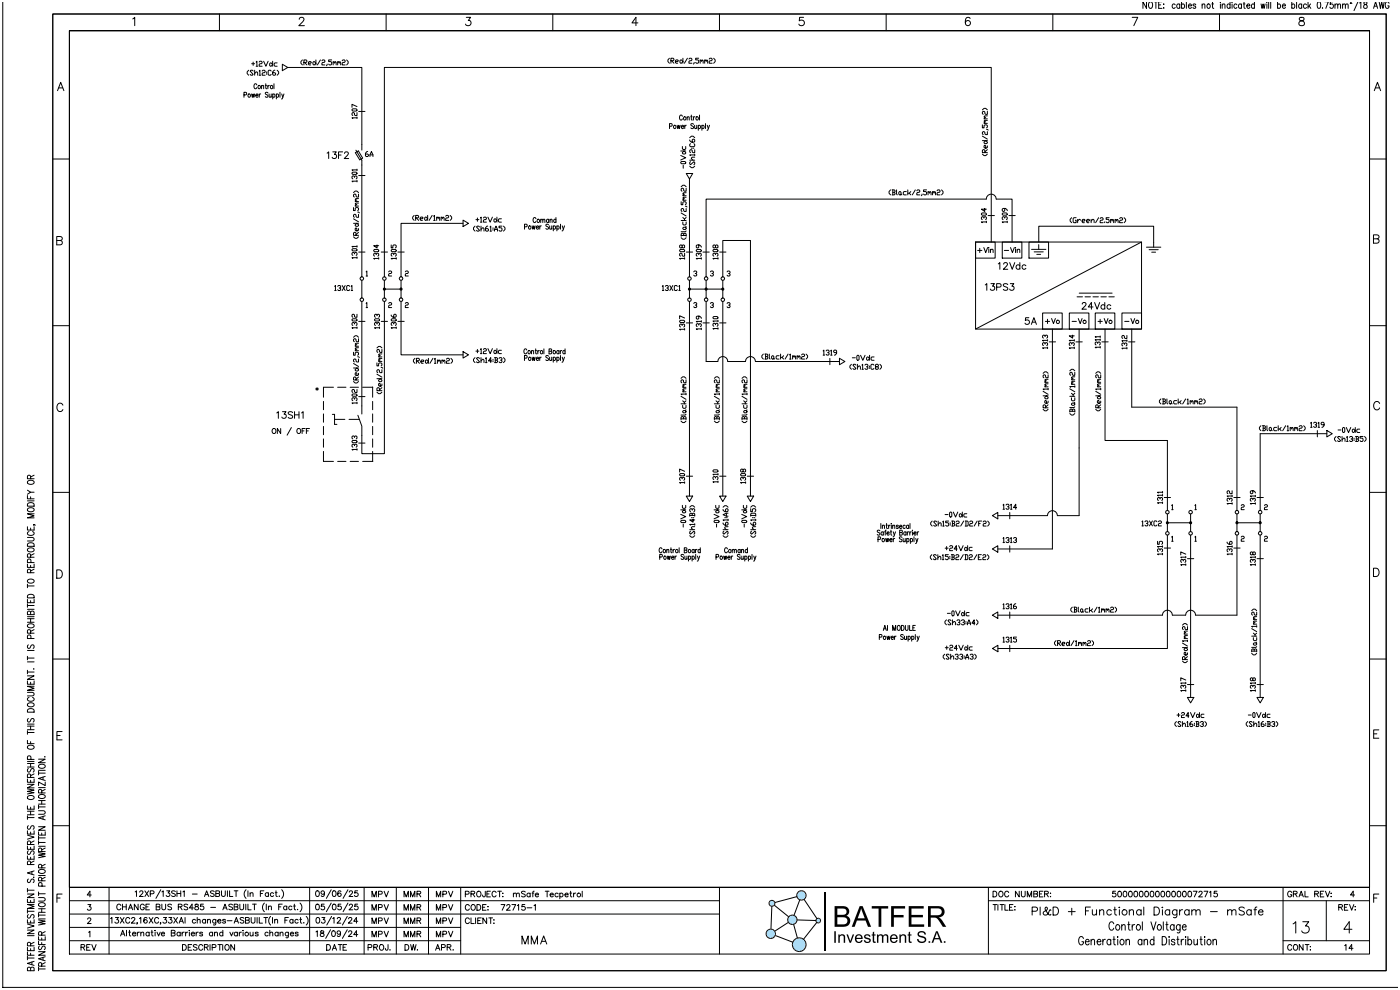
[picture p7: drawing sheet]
<svg xmlns="http://www.w3.org/2000/svg" width="420mm" height="297mm" viewBox="0 0 420 297" stroke-linecap="round" stroke-linejoin="round" font-family="sans-serif">
<!-- layer: _TEXTO -->
<g fill="none" stroke="#000" stroke-width=".3">
<path d="M98.1 45.9l.5-.4v2M99.8 45.5h1.1l-.6 .8a.67 .67 0 0 1 .5 1.1 .67 .67 0 0 1-1.2-.2M101.5 46.5h.8M102.8 45.5h-1.3v2M103.3 46l.4-.5h.4l.4 .4-.3 .7-1 .9h1.4M110.3 45.5l-.7 .5v.7l.2 .3h.5l.2-.5-.2-.3h-.7M111 47l.4-1.5 .5 1.5M111 46.5h.9M142.5 67.8l-.5 .5v.5l.5 .5M142.7 65.9h.9M143.2 65.4v1M143.8 68.1l-.2-.3h-.5l-.2 .3 .9 1-.2 .2h-.5l-.2-.2"/>
<path d="M144.1 65.4l.2-.3v1.5M144.1 66.6h.4M144.3 68.8l.6-.5 .3 .3v.7M144.3 67.8v1.5M145 65.4l.2-.3h.5l.2 .3-.2 .5h-.5l-.2 .2v.5h.9M146.3 67.8l-.7 .5v.8l.2 .2h.5l.2-.5-.2-.2h-.7M146.3 65.1l.7 1.5 .7-1.5M147 68.1l.2-.3v1.5M147 69.3h.4M147.9 68.3v.3M147.9 68.8v.3M148.3 69.3l.5-1.5 .4 1.5"/>
<path d="M148.3 68.8h.9M148.4 65.6l.6 .5-.4 .5-.5-.2zM149 65.1v1.5M150.4 65.6h-.7l-.2 .3 .2 .7h.7M150.6 67.8h-.9v.5h.6l.3 .8-.3 .2h-.4l-.2-.2M151 67.8l.5 .5v.5l-.5 .5M157.3 68h.7v-.7l-.7-.1v1.5M159.6 67.7l.2 1 .3-1 .2 1 .2-1M160.7 65.6a.44 .44 0 0 0-.5-.3 .44 .44 0 0 0-.3 .5v.4a.44 .44 0 0 0 .3 .5 .44 .44 0 0 0 .5-.3M160.9 68.2h.6l-.1-.4a.42 .42 0 0 0-.5 .5 .42 .42 0 0 0 .6 .2M161.9 67.7v1M162.2 66l.3-.2h.2l.1 1"/>
<path d="M162.2 65.8v1M162.3 67.7l-.4 .5M162.8 66l.3-.2h.3v1M164.5 67.5l-.3-.3-.5 .3 .1 .3 .7 .5-.3 .4-.5-.2M164.6 66l-.1-.2a.42 .42 0 0 0-.6 .5 .42 .42 0 0 0 .7 .2M164.6 65.8v1M164.9 67.7v1h.3l.3-.2M165 66l.3-.2h.2l.1 1M165 65.8v1M165.5 67.7v1M165.9 68l.2-.2a.42 .42 0 0 1 .5 .5 .42 .42 0 0 1-.7 .2M165.9 67.7v1.5"/>
<path d="M166.7 66l-.1-.2a.42 .42 0 0 0-.5 .5 .42 .42 0 0 0 .6 .2M166.7 65.3v1.5M167 68l.1-.2a.42 .42 0 0 1 .6 .5 .42 .42 0 0 1-.7 .2M167 67.7v1.5M168.1 67.2v1.5M168.6 67.7l.4 1M169.3 67.7l-.5 1.5h-.2M293.2 75.1h1.3M293.9 74.5v1.3M295.1 74.3l.5 1.5 .6-1.5M296.5 74.3h.1M296.6 74.8v1"/>
<path d="M297.1 75l.3-.2h.4l.1 1M297.1 74.8v1M299.4 79.1l.5-.3v2M301 79.2l.4-.4h.4l.4 .3-.3 .7-1 1h1.4M301.2 75.1h1.3M302.8 78.8l.8 2 .8-2M303.1 74.3l.6 1.5 .5-1.5M304.5 74.3h.1M304.6 74.8v1M305.1 75l.3-.2h.4l.1 1M305.1 74.8v1M305.9 79.7a.64 .64 0 0 0-1-.1 .64 .64 0 0 0 0 1 .64 .64 0 0 0 1-.1"/>
<path d="M305.9 78.8v2M307.7 79.7a.64 .64 0 0 0-.9-.1 .64 .64 0 0 0 0 1 .64 .64 0 0 0 .9-.1M100.4 85.9l.2-.3v1.5M100.4 87.1h.4M101.3 85.9l.2-.3h.5l.2 .3v.2l-.5 .3M102 86.4l.2 .2-.2 .5h-.5l-.2-.2M102.6 85.6l.9 1.5M103.5 85.6l-.9 1.5M104.9 85.9l-.2-.3h-.5l-.2 .3v1l.2 .2h.5l.2-.2M105.3 85.9l.3-.3v1.5M105.3 87.1h.5M109.8 81.5l.2-.2v1.5"/>
<path d="M109.8 91l.2-.2v1.5M109.8 82.8h.5M109.8 92.3h.5M116.6 81.5l.2-.2h.4l.3 .2-.3 .5h-.4l-.2 .3v.5h.9M116.6 91l.2-.2h.4l.3 .2-.3 .5h-.4l-.2 .3v.5h.9M121.6 81.5l.2-.2h.4l.3 .2-.3 .5h-.4l-.2 .3v.5h.9M121.6 91l.2-.2h.4l.3 .2-.3 .5h-.4l-.2 .3v.5h.9M198.7 85.9l.2-.3v1.5M198.7 87.1h.4M199.6 85.9l.2-.3h.4l.3 .3-.3 .5h-.2M200.2 86.4l.3 .2-.3 .5h-.4l-.2-.2M200.9 85.6l.9 1.5"/>
<path d="M201.8 85.6l-.9 1.5M203.1 85.9l-.2-.3h-.4l-.3 .3v1l.3 .2h.4l.2-.2M203.6 85.9l.2-.3v1.5M203.6 87.1h.4M208.1 81.5l.2-.2h.4l.3 .2-.3 .5h-.2M208.1 91l.2-.2h.4l.3 .2-.3 .5h-.2M208.7 82l.3 .3-.3 .5h-.4l-.2-.3M208.7 91.5l.3 .3-.3 .5h-.4l-.2-.3M213.1 81.5l.2-.2h.4l.3 .2v.3l-.5 .2M213.1 91l.2-.2h.4l.3 .2-.3 .5h-.2M213.7 82l.3 .3-.3 .5h-.4l-.2-.3M213.7 91.5l.3 .3-.3 .5h-.4l-.2-.3"/>
<path d="M218.1 81.5l.2-.2h.4l.3 .2v.3l-.5 .2M218.1 91l.2-.2h.4l.3 .2v.3l-.5 .2M218.7 82l.3 .3-.3 .5h-.4l-.2-.3M218.7 91.5l.3 .3-.3 .5h-.4l-.2-.3M295.5 85.5l.5-.4v2M297.2 85.1h1.1l-.6 .7a.67 .67 0 0 1 .5 1.1 .67 .67 0 0 1-1.2-.2M298.9 86.1l1.2-.1 .2-.3-.1-.4-1.3-.2v2M302.3 85.4l-.5-.3-.9 .3 .2 .4 1 .4 .2 .3v.3l-.5 .3-.9-.3M303 85.1h1.1l-.6 .7a.67 .67 0 0 1 .5 1.1 .67 .67 0 0 1-1.2-.2M308.6 95.3h-1l-.1 .8a.71 .71 0 0 1 1.1 0 .71 .71 0 0 1-.1 1.1 .71 .71 0 0 1-1.1-.3M309.3 97.3l.8-2 .8 2M309.6 96.6h1"/>
<path d="M313.5 96.4h1.3M314.2 95.8v1.2M315.4 95.5l.6 1.5 .5-1.5M321.6 96.4h1.2M323.4 95.5l.6 1.5 .6-1.5M324.6 91.2l.4-.5h.4l.3 .4-.2 .7-1 .9h1.3M327.8 92.1h-1.4l1-1.4v2M328.3 90.7l.8 2 .7-2M329.3 96.4h1.3M330 95.8v1.2M331.2 95.5l.6 1.5 .5-1.5M331.4 91.7a.64 .64 0 0 0-1-.1 .64 .64 0 0 0 0 .9 .64 .64 0 0 0 1-.1"/>
<path d="M331.4 90.7v2M333.2 91.7a.64 .64 0 0 0-1-.1 .64 .64 0 0 0 0 .9 .64 .64 0 0 0 1-.1M337.3 96.4h1.3M339.2 95.5l.6 1.5 .5-1.5M94.7 116.5l.7 .4M95.1 116.2v.9M95.4 116.5l-.7 .4M142.5 107.3l-.5 .5v.5l.5 .5M142.7 105.3h.9M143.2 104.8v1M143.8 107.5l-.2-.2h-.5l-.2 .2 .9 1-.2 .3h-.5l-.2-.3M144.1 104.8l.2-.2v1.5"/>
<path d="M144.1 106.1h.4M144.3 108.3l.6-.5 .3 .2v.8M144.3 107.3v1.5M145 104.8l.2-.2h.5l.2 .2-.2 .5h-.5l-.2 .3v.5h.9M145.6 107.5l.2-.2v1.5M145.6 108.8h.5M146.3 104.6l.7 1.5 .7-1.5M147.4 108.3h-.9l.7-1v1.5M147.9 107.8v.2M147.9 108.3v.2M148.3 107.3h.7l.2 .2-.2 .5M148.4 105.1l.6 .5-.4 .5-.5-.3z"/>
<path d="M148.5 108h.5l.2 .5-.2 .3h-.7M148.5 107.3v1.5M149 104.6v1.5M149.7 107.5l.2-.2h.4l.3 .2v.3l-.5 .2M150.3 108l.3 .3-.3 .5h-.4l-.2-.3M150.4 105.1h-.7l-.2 .2 .2 .8h.7M151 107.3l.5 .5v.5l-.5 .5M157.3 107.4l.7-.1v-.6l-.7-.1v1.5M158 105a.44 .44 0 0 0-.5-.4 .44 .44 0 0 0-.4 .6v.4a.44 .44 0 0 0 .4 .5 .44 .44 0 0 0 .5-.3M159.4 105.4l.3-.3 .3 .1 .1 .9M159.4 105.1v1M159.6 107.1l.2 1 .3-1 .2 1 .2-1"/>
<path d="M160.5 105.1h.4M160.7 104.6v1.2l.3 .3M160.9 107.6h.6l-.1-.4a.42 .42 0 0 0-.6 .5 .42 .42 0 0 0 .7 .2M161.3 105.1v1M161.8 105.1l-.5 .5M161.9 107.1v1M162.3 107.1l-.4 .5M163.1 104.6v1.5M164.5 106.8l-.3-.2-.5 .2 .1 .4 .7 .5-.3 .4-.5-.2M164.7 105.3l.7 .2 .1 .3-.3 .3h-.5v-1.5l.7 .2 .1 .3-.3 .2M164.8 107.1l.1 1h.3l.3-.3M165.5 107.1v1"/>
<path d="M165.9 107.3l.1-.1a.42 .42 0 0 1 .6 .5 .42 .42 0 0 1-.7 .2M165.9 107.1v1.5M167 107.3l.1-.1a.42 .42 0 0 1 .6 .5 .42 .42 0 0 1-.7 .2M167 107.1v1.5M167.6 105.3l-.1-.1a.42 .42 0 0 0-.5 .5 .42 .42 0 0 0 .6 .2M167.6 105.1v1M168 105.1v1M168.1 106.6v1.5M168.5 105.1l-.5 .5M168.6 107.1l.4 1M169.3 107.1l-.5 1.5h-.2M169.5 105.3l-.1-.1a.42 .42 0 0 0-.6 .5 .42 .42 0 0 0 .7 .2"/>
<path d="M169.5 104.6v1.5M255.4 109.3l-.5 .5v.5l.5 .5M255.6 107.3h.9M256.7 109.5l-.2-.2h-.5l-.2 .2 .9 1-.2 .3h-.5l-.2-.3M257.2 110.3l.6-.5 .3 .2v.8M257.2 109.3v1.5M257.2 106.6l.5 .2v1l-.3 .3-.4-.3v-1zM258.1 106.6l.7 1.5 .7-1.5M258.5 109.5l.2-.2v1.5M258.5 110.8h.5M259.4 109.5l.2-.2h.5l.2 .5-.4 .2M260.1 110l.2 .3-.2 .5h-.5l-.2-.3"/>
<path d="M260.1 107.1l.7 .5-.4 .5-.5-.3zM260.8 109.8v.2M260.8 110.3v.2M260.8 106.6v1.5M262.1 109.5l-.2-.2h-.5l-.2 .2v1l.2 .3h.5l.2-.3M262.2 107.1h-.7l-.2 .2 .2 .8h.7M262.8 110l-.2-.5 .2-.2h.4l.3 .5-.9 .5 .2 .5h.4l.3-.3-.3-.5M263.9 109.3l.5 .5v.5l-.5 .5M81.8 128.7l.1-.1a.68 .68 0 0 1 .9 .7 .68 .68 0 0 1-1 .5zM83 123.9l.5-.4v2M84.2 128.5v1.5l-1-1.5v1.5M84.7 123.5h1.1l-.6 .7a.67 .67 0 0 1 .5 1.1 .67 .67 0 0 1-1.2-.2"/>
<path d="M87.4 128.2l-1.3 2.3M87.8 123.8l-.5-.3-.9 .3 .2 .4 1 .4 .2 .3v.3l-.5 .3-.9-.3M88.3 123.5v2M88.3 124.4h1.4M89.3 128.6a.68 .68 0 0 1 .9 .7 .68 .68 0 0 1-1 .5l-.2-.7zM89.7 123.5v2M90.4 123.9l.5-.4v2M90.6 129.2h.6M91.5 128.5h-.9v1.5M91.9 129.2h.6M92.8 128.5h-.9v1.5M400.7 130.9l-.4 .5v.5l.4 .5"/>
<path d="M401.3 129h.9M402.1 131.2l-.3-.3h-.4l-.2 .3 .9 1-.3 .2h-.4l-.2-.2M402.5 131.9l.7-.5 .2 .3v.7M402.5 130.9v1.5M402.9 128.2l.4 .3v1l-.2 .2-.4-.2v-1zM403.8 128.2l.7 1.5 .6-1.5M403.9 131.2l.2-.3v1.5M403.9 132.4h.4M404.8 131.2l.2-.3h.4l.3 .5-.5 .3M405.4 131.7l.3 .2-.3 .5h-.4l-.2-.2M405.8 128.7l.7 .5-.5 .5-.4-.2zM406.1 131.4v.3"/>
<path d="M406.1 131.9v.3M406.5 128.2v1.5M406.6 130.9h.6l.3 .3-.3 .5M406.8 131.7h.4l.3 .5-.3 .2h-.6M406.8 130.9v1.5M407.8 128.7h-.6l-.3 .3 .3 .7h.6M408.8 130.9h-.9v.5h.7l.2 .3-.2 .7h-.5l-.2-.2M409.3 130.9l.4 .5v.5l-.4 .5M204.2 156.3l.2-.2h1l.3 .4-.3 .2h-1zM204.2 154.3l1.5 .6-1.5 .7M204.2 152.9h1.5M204.7 153.4l.5-.5 .5 .7-.8 .2z"/>
<path d="M204.7 151.6v.6l.2 .3 .8-.3v-.6M204.9 157.2v.9M206.9 152.1l.5-.4h.5l.5 .4M206.9 158.9h1.5M206.9 154.6h1.5M207.1 159.3l-.2 .2v.5l.2 .2 1-.9 .3 .2v.5l-.3 .2M207.4 155.3h.2M207.6 154.6v-.5l.5-.2 .3 .2v.7M207.6 154.1l-.5-.2-.2 .2v.7M207.6 153l-.2-.4h-.3l-.2 .2v.4l.2 .3M207.6 152.8l.3-.2 .5 .2v.4l-.3 .3M207.9 155.7v.9l-1-.7h1.5"/>
<path d="M207.9 155.3h.2M208.4 158h-.8l-.2 .2 .5 .7M208.4 157.3h-1.5l.2 .2M208.4 157.1v.4M214.2 156.3l.2-.2h1l.3 .4-.3 .2h-1zM214.2 154.3l1.5 .6-1.5 .7M214.2 152.9h1.5M214.7 153.4l.5-.5 .5 .7-.8 .2zM214.7 151.6v.6l.2 .3 .8-.3v-.6M214.9 157.2v.9M216.9 156.8l.5 .7h.7l.3-.2v-.5l-.5-.2-.3 .2v.7M216.9 152.8l.5 .7h.7l.3-.3v-.4l-.5-.2-.3 .2v.7"/>
<path d="M216.9 152.1l.5-.4h.5l.5 .4M216.9 158.9h1.5M217.1 159.3l-.2 .2v.5l.2 .2 1-.9 .3 .2v.5l-.3 .2M217.4 155.3h.2M217.9 155.3h.2M217.9 153.9v.9M218.4 158h-.8l-.2 .2 .5 .7M218.4 155.9h-1.5l.2 .3M218.4 153.9l-1.5 .5 1.5 .4M218.4 155.7v.5M222.5 156.3l.2-.2h1l.3 .4-.3 .2h-1zM222.5 154.3l1.5 .6-1.5 .7"/>
<path d="M222.5 152.9h1.5M223 153.4l.5-.5 .5 .7-.8 .2zM223 151.6v.6l.2 .3 .8-.3v-.6M223.2 157.2v.9M225.2 156.8l.5 .7h.7l.3-.2v-.5l-.3-.2-.5 .2v.7M225.2 154.8v-.7l.2-.2h1l.3 .2v.7M225.2 152.6v.9h.5v-.7l.2-.2 .8 .2v.4l-.3 .3M225.2 152.1l.5-.4h.5l.5 .4M225.2 158.9h1.5M225.2 154.6h1.5M225.4 159.3l-.2 .2v.5l.2 .2 1-.9 .3 .2v.5l-.3 .2M225.7 155.3h.2"/>
<path d="M226.2 155.3h.2M226.7 158h-.8l-.2 .2 .5 .7M226.7 155.9h-1.5l.2 .3M226.7 155.7v.5M263.9 159.2l-.3-.2-.5 .2 .1 .4 .7 .5-.3 .4-.5-.2M264.2 157v1.5M264.7 157.8l.2-.3 .3 .1 .1 .9M264.7 157.5v1M264.9 159.7l-.1-.1a.42 .42 0 0 0-.6 .4 .42 .42 0 0 0 .7 .3M264.9 159.5v1M265.3 159.5h.4M265.7 157.5h.4"/>
<path d="M265.8 159l-.3 .3v1.2M265.9 157v1.2l.3 .3M266 159.9h.7l-.1-.3a.42 .42 0 0 0-.6 .4 .42 .42 0 0 0 .7 .3M266.5 157.5v1M267 157.5l-.5 .4M267.1 159.5h.4M267.2 159v1.2l.3 .3M267.3 157.1h.1M267.3 157.5v1M267.7 157.8l.3-.3 .3 .1 .1 .9M267.7 157.5v1M267.9 159.5l.4 1"/>
<path d="M268.6 159.5l-.5 1.4-.2 .1M269.4 157.7l-.2-.2-.4 .2 .6 .4v.3l-.4 .1-.2-.2M269.8 157.9h.7l-.1-.3a.42 .42 0 0 0-.6 .4 .42 .42 0 0 0 .7 .3M269.8 159.7l.8 .2v.3l-.2 .3h-.6v-1.5l.8 .2v.2l-.2 .3M271.5 157.7l-.1-.1a.42 .42 0 0 0-.6 .4 .42 .42 0 0 0 .7 .3M271.7 159.7l-.1-.1a.42 .42 0 0 0-.6 .4 .42 .42 0 0 0 .7 .3M271.7 159.5v1M272.1 159.5v1M272.5 157.7l-.1-.1a.42 .42 0 0 0-.6 .4 .42 .42 0 0 0 .7 .3M272.5 157.5v1M272.6 159.5l-.5 .4M272.9 159.5v1"/>
<path d="M272.9 157v1.5M273.3 159.5l-.4 .4M273.6 159.1h.1M273.7 159.5v1M274.1 159.9h.7l-.2-.3a.42 .42 0 0 0-.5 .4 .42 .42 0 0 0 .7 .3M275.1 159.5v1M275.6 159.5l-.5 .4M279.6 156.3l-.5 .5v.5l.5 .5M280.9 156.5l-.2-.2h-.4l-.3 .2 .9 1-.2 .3h-.4l-.3-.3M281.4 157.3l.7-.5 .2 .2v.8M281.4 156.3v1.5M282.7 156.5l.3-.2v1.5"/>
<path d="M282.7 157.8h.5M283.5 154.3h.9M284.5 156.3h-.9v.5h.7l.2 .2-.2 .8h-.4l-.3-.3M285 156.8v.2M285 157.3v.2M285 153.6l.5 .2v1l-.2 .3-.5-.3v-1zM285.4 156.3h.7l.2 .2-.2 .5M285.7 157h.4l.2 .5-.2 .3h-.7M285.7 156.3v1.5M285.9 153.6l.7 1.5 .7-1.5M286.8 156.5l.2-.2h.5l.2 .2-.2 .5h-.5l-.2 .3v.5h.9M288 154.1l.6 .5-.4 .5-.5-.3z"/>
<path d="M288.6 153.6v1.5M289 156.3l-.9 1.5M289.5 156.3h.7l.2 .2v1l-.2 .3h-.7M289.7 156.3v1.5M290 154.1h-.7l-.2 .2 .2 .8h.7M290.8 156.5l.3-.2h.4l.2 .2-.2 .5h-.4l-.3 .3v.5h.9M293.1 156.3l-.9 1.5M293.5 157h.5M294.4 156.3h-.9v1.5M294.9 156.5l.2-.2h.5l.2 .2-.2 .5h-.5l-.2 .3v.5h.9M296.2 156.3l.5 .5v.5l-.5 .5M342.5 156.5l.2-.3v1.5"/>
<path d="M342.5 157.7h.5M343.4 156.5l.2-.3h.5l.2 .5-.4 .3M344.1 157l.2 .2-.2 .5h-.5l-.2-.2M344.8 156.2l.9 1.5M345.7 156.2l-.9 1.5M347 156.5l-.2-.3h-.5l-.2 .3v1l.2 .2h.5l.2-.2M347.4 156.5l.3-.3h.4l.2 .3-.2 .5h-.4l-.3 .2v.5h.9M351.4 151.6l.2-.2v1.5M351.4 152.9h.5M358.4 151.6l.2-.2v1.5M358.4 152.9h.4M372.3 151.6l.2-.2h.5l.2 .2-.2 .5h-.5l-.2 .3v.5h.9"/>
<path d="M379.2 151.6l.3-.2h.4l.2 .2-.2 .5h-.4l-.3 .3v.5h.9M197.9 167.1l.7-.1v-.6l-.7-.1v1.5M198.6 164.6a.44 .44 0 0 0-.6-.3 .44 .44 0 0 0-.3 .6v.3a.44 .44 0 0 0 .3 .6 .44 .44 0 0 0 .6-.4M200 165.1l.3-.3 .3 .1v.9M200 164.8v1M200.2 166.8l.2 1 .2-1 .2 1 .3-1M201.1 164.8h.4M201.2 164.3v1.2l.3 .3M201.4 167.2h.7l-.1-.3a.42 .42 0 0 0-.6 .4 .42 .42 0 0 0 .7 .3M201.9 164.8v1M202.3 164.8l-.4 .4M202.4 166.8v1"/>
<path d="M202.9 166.8l-.5 .4M203.7 164.3v1.5M205.1 166.5l-.3-.2-.5 .2 .1 .4 .7 .5-.3 .4-.5-.2M205.2 165l.8 .1v.4l-.2 .3h-.6v-1.5l.8 .1v.5l-.2 .1M205.4 166.8l.1 .9 .3 .1 .2-.3M206 166.8v1M206.5 167l.1-.1a.42 .42 0 0 1 .6 .4 .42 .42 0 0 1-.7 .3M206.5 166.8v1.5M206.9 160.7l.5 .4h.5l.5-.4M207.6 167l.1-.1a.42 .42 0 0 1 .6 .4 .42 .42 0 0 1-.7 .3M207.6 166.8v1.5M208.2 165l-.1-.1a.42 .42 0 0 0-.6 .4 .42 .42 0 0 0 .7 .3"/>
<path d="M208.2 164.8v1M208.6 164.8v1M208.7 166.3v1.5M209.1 164.8l-.5 .4M209.2 166.8l.3 1M209.9 166.8l-.5 1.4-.3 .1M210 165l-.1-.1a.42 .42 0 0 0-.6 .4 .42 .42 0 0 0 .7 .3M210 164.3v1.5M214.8 167.1l.6-.1v-.6l-.6-.1v1.5M216.9 160.7l.5 .4h.5l.5-.4M217 166.8l.3 1 .2-1 .2 1 .3-1M218.2 164.6a.44 .44 0 0 0-.6-.3 .44 .44 0 0 0-.3 .6v.3a.44 .44 0 0 0 .3 .6 .44 .44 0 0 0 .6-.4"/>
<path d="M218.3 167.2h.7l-.1-.3a.42 .42 0 0 0-.6 .4 .42 .42 0 0 0 .7 .3M219.3 166.8v1M219.6 165.1l.3-.3 .3 .1v.9M219.6 164.8v1M219.8 166.8l-.5 .4M220.2 165.1l.3-.3 .3 .1 .1 .9M222 166.5l-.3-.2-.5 .2 .1 .4 .6 .3 .1 .4-.3 .2-.5-.2M222 165l-.1-.1a.42 .42 0 0 0-.6 .4 .42 .42 0 0 0 .7 .3M222 164.8v1M222.3 166.8l.1 .9 .2 .1 .3-.3M222.4 165.1l.3-.3 .3 .1v.9M222.4 164.8v1"/>
<path d="M222.9 166.8v1M223.4 167l.1-.1a.42 .42 0 0 1 .6 .4 .42 .42 0 0 1-.7 .3M223.4 166.8v1.5M224.2 165l-.1-.1a.42 .42 0 0 0-.6 .4 .42 .42 0 0 0 .7 .3M224.2 164.3v1.5M224.5 167l.1-.1a.42 .42 0 0 1 .6 .4 .42 .42 0 0 1-.7 .3M224.5 166.8v1.5M225.2 160.7l.5 .4h.5l.5-.4M225.6 166.3v1.5M226.1 166.8l.3 1M226.8 166.8l-.6 1.4-.2 .1M263.3 161.8l.7-.1v-.6l-.7-.1v1.5"/>
<path d="M265.6 161.5l.3 1 .2-1 .2 1 .2-1M266.9 161.9h.7l-.1-.3a.42 .42 0 0 0-.6 .4 .42 .42 0 0 0 .7 .3M267.9 161.5v1M268.4 161.5l-.5 .4M270.5 161.2l-.3-.2-.5 .2 .1 .4 .7 .3v.4l-.3 .2-.5-.2M270.9 161.5v.9l.3 .1 .3-.3M271.5 161.5v1M272 161.7l.1-.1a.42 .42 0 0 1 .6 .4 .42 .42 0 0 1-.7 .3M272 161.5v1.5M273 161.7l.2-.1a.42 .42 0 0 1 .5 .4 .42 .42 0 0 1-.7 .3M273 161.5v1.5M274.1 161v1.5"/>
<path d="M274.6 161.5l.4 1M275.3 161.5l-.5 1.4-.2 .1M279.5 166.4l-.5 .5v.5l.5 .5M280.8 166.6l-.2-.2h-.4l-.3 .2 .9 1-.2 .3h-.4l-.3-.3M281.3 167.4l.7-.5 .2 .2v.8M281.3 166.4v1.5M282.6 166.6l.3-.2v1.5M282.6 167.9h.5M283.5 164.4h.9M283.9 163.9v1M284.4 166.4h-.9v.5h.7l.2 .2-.2 .8h-.4l-.3-.3M284.8 163.9l.3-.2h.4l.2 .2-.2 .5h-.4l-.3 .3v.5h.9"/>
<path d="M284.9 166.9v.2M284.9 167.4v.2M285.3 166.4h.7l.2 .2-.2 .5M285.6 167.1h.4l.2 .5-.2 .3h-.7M285.6 166.4v1.5M286.7 166.6l.2-.2h.5l.2 .2-.2 .5h-.5l-.2 .3v.5h.9M287.1 164.7h-.9l.7-1v1.5M287.5 163.7l.7 1.5 .7-1.5M288.9 166.4l-.9 1.5M289.4 166.4h.7l.2 .2v1l-.2 .3h-.7M289.6 164.2l.6 .5-.4 .5-.5-.3zM289.6 166.4v1.5"/>
<path d="M290.2 163.7v1.5M290.7 166.6l.3-.2h.4l.2 .2-.2 .5h-.4l-.3 .3v.5h.9M291.6 164.2h-.7l-.2 .2 .2 .8h.7M293 166.4l-.9 1.5M293.4 167.1h.5M294.3 166.4h-.9v1.5h.9M294.8 166.6l.2-.2h.5l.2 .2-.2 .5h-.5l-.2 .3v.5h.9M296.1 166.4l.5 .5v.5l-.5 .5M351.4 161.1l.2-.3v1.5M351.4 162.3h.5M358.4 161.1l.2-.3v1.5M358.4 162.3h.4"/>
<path d="M372.3 161.1l.2-.3h.5l.2 .3-.2 .5h-.5l-.2 .2v.5h.9M379.2 161.1l.3-.3h.4l.2 .3-.2 .5h-.4l-.3 .2v.5h.9M263.7 191.1l.7-.1v-.6l-.7-.1v1.5M264.9 189.1l.5-1.5 .4 1.5M265.1 188.6h.6M266 190.8l.2 1 .3-1 .2 1 .2-1M266.2 187.6v1.5M267.3 191.2h.7l-.2-.3a.42 .42 0 0 0-.5 .4 .42 .42 0 0 0 .7 .3M267.7 189.1v-1.5l.5 1.5 .4-1.5v1.5M268.3 190.8v1M268.8 190.8l-.5 .4M269.3 187.7l.1-.1a.72 .72 0 0 1 .7 .8 .72 .72 0 0 1-.8 .6l-.2-.5z"/>
<path d="M270.4 187.6a.75 .75 0 0 1 .8 .7 .75 .75 0 0 1-.8 .8zM270.9 190.5l-.3-.2-.5 .2 .1 .4 .7 .3v.4l-.3 .2-.5-.2M271.3 190.8v.9l.3 .1 .3-.3M271.6 187.6v1.1l.3 .4 .4-.2 .1-1.3M271.9 190.8v1M272.4 191l.1-.1a.42 .42 0 0 1 .6 .4 .42 .42 0 0 1-.7 .3M272.4 190.8v1.5M272.8 187.6v1.5h.7M273.4 191l.2-.1a.42 .42 0 0 1 .5 .4 .42 .42 0 0 1-.7 .3M273.4 190.8v1.5M273.8 188.3h.4M274.5 187.6h-.7v1.5h.7"/>
<path d="M274.5 190.3v1.5M275 190.8l.4 1M275.7 190.8l-.5 1.4-.2 .1M283.3 196.2l-.4 .5v.5l.4 .5M283.5 194.3h.9M283.9 185.9l-.5 .5v.5l.5 .5M284 193.8v1M284.1 184h.9M284.7 196.5l-.2-.3h-.5l-.2 .3 .9 1-.2 .2h-.5l-.2-.2M284.9 193.8l.2-.3h.4l.3 .3-.3 .5h-.4l-.2 .2v.5h.9M285.1 197.2l.7-.5 .2 .3v.7M285.1 196.2v1.5"/>
<path d="M285.2 186.2l-.2-.3h-.5l-.2 .3 .9 1-.2 .2h-.5l-.2-.2M285.7 186.9l.6-.5 .3 .3v.7M285.7 185.9v1.5M285.7 183.2l.5 .3v1l-.3 .2-.4-.2v-1zM286.5 196.5l.2-.3h.5l.2 .5-.5 .3M286.6 183.2l.7 1.5 .7-1.5M287 186.2l.2-.3h.5l.2 .3v.2l-.4 .3M287.1 194.5h-.9l.7-1v1.5M287.2 197l.2 .2-.2 .5h-.5l-.2-.2M287.6 193.5l.6 1.5 .7-1.5M287.7 186.7l.2 .2-.2 .5h-.5l-.2-.2M287.8 196.5l.3-.3h.4l.2 .5-.4 .3"/>
<path d="M288.4 186.2l.2-.3h.4l.3 .5-.5 .3M288.5 197l.2 .2-.2 .5h-.4l-.3-.2M288.6 183.7l.7 .5-.4 .5-.5-.2zM289 186.7l.3 .2-.3 .5h-.4l-.2-.2M289.2 196.7v.3M289.2 197.2v.3M289.3 183.2v1.5M289.6 194l.7 .5-.5 .5-.4-.2zM289.6 197.7l.5-1.5 .4 1.5M289.6 197.2h.9M289.7 186.4v.3M289.7 186.9v.3"/>
<path d="M290.2 187.4l.4-1.5 .5 1.5M290.2 186.9h.9M290.3 193.5v1.5M290.7 183.7h-.7l-.2 .3 .2 .7h.7M291 196.5l.2-.3h.5l.2 .5-.5 .3M291.6 194h-.7l-.2 .3 .2 .7h.7M291.7 197l.2 .2-.2 .5h-.5l-.2-.2M292.3 196.2l.5 .5v.5l-.5 .5M292.4 186.9h-.9l.7-1v1.5M292.9 185.9l.4 .5v.5l-.4 .5M352.8 216.4l-.4 .5v.5l.4 .5M353 214.5h.9"/>
<path d="M353.5 214v1M354.2 216.7l-.2-.3h-.5l-.2 .3 .9 1-.2 .2h-.5l-.2-.2M354.4 214l.2-.3h.4l.3 .3-.3 .5h-.4l-.2 .2v.5h.9M354.6 217.4l.7-.5 .2 .3v.7M354.6 216.4v1.5M356 216.7l.2-.3v1.5M356 217.9h.4M356.6 214.7h-.9l.7-1v1.5M357.1 213.7l.6 1.5 .7-1.5M357.6 216.4l-.7 .5v.8l.2 .2h.5l.2-.2-.2-.5h-.7M358.2 216.9v.3M358.2 217.4v.3"/>
<path d="M358.7 216.4h.7l.2 .3-.2 .5M358.9 217.2h.5l.2 .5-.2 .2h-.7M358.9 216.4v1.5M359.1 214.2l.7 .5-.5 .5-.4-.2zM359.8 213.7v1.5M360 216.7l.3-.3h.4l.2 .5-.4 .3M360.7 217.2l.2 .2-.2 .5h-.4l-.3-.2M361.1 214.2h-.7l-.2 .3 .2 .7h.7M361.4 216.4l.4 .5v.5l-.4 .5M374.2 216.4l-.4 .5v.5l.4 .5M374.4 214.5h.9M375.6 216.7l-.2-.3h-.5l-.2 .3 .9 1-.2 .2h-.5l-.2-.2"/>
<path d="M376 213.7l.4 .3v1l-.2 .2-.4-.2v-1zM376 217.4l.7-.5 .2 .3v.7M376 216.4v1.5M376.9 213.7l.7 1.5 .6-1.5M377.4 216.7l.2-.3v1.5M377.4 217.9h.4M378.9 214.2l.7 .5-.5 .5-.4-.2zM379 216.4l-.7 .5v.8l.2 .2h.5l.2-.5-.2-.2h-.7M379.6 213.7v1.5M379.6 216.9v.3M379.6 217.4v.3M380.1 216.4h.7l.2 .3-.2 .5"/>
<path d="M380.3 217.2h.5l.2 .5-.2 .2h-.7M380.3 216.4v1.5M380.9 214.2h-.6l-.3 .3 .3 .7h.6M381.4 216.7l.3-.3h.4l.2 .5-.4 .3M382.1 217.2l.2 .2-.2 .5h-.4l-.3-.2M382.8 216.4l.4 .5v.5l-.4 .5"/>
<circle cx="158.9" cy="68.2" r=".46"/>
<circle cx="161.5" cy="66.2" r=".46"/>
<circle cx="317.3" cy="96.5" r=".5"/>
<circle cx="325.3" cy="96.5" r=".5"/>
<circle cx="333.1" cy="96.5" r=".5"/>
<circle cx="341.1" cy="96.5" r=".5"/>
<circle cx="158.7" cy="105.6" r=".46"/>
<circle cx="158.9" cy="107.6" r=".46"/>
<circle cx="162.4" cy="105.6" r=".46"/>
<circle cx="166.2" cy="105.6" r=".46"/>
<circle cx="199.3" cy="165.2" r=".46"/>
<circle cx="199.4" cy="167.2" r=".46"/>
<circle cx="203" cy="165.2" r=".46"/>
<circle cx="206.8" cy="165.2" r=".46"/>
<circle cx="216.3" cy="167.2" r=".46"/>
<circle cx="218.9" cy="165.2" r=".46"/>
<circle cx="264.9" cy="162" r=".46"/>
<circle cx="265.3" cy="191.3" r=".46"/>
</g>
<!-- layer: 03 -->
<g fill="none" stroke="#000" stroke-width=".3">
<path d="M106.6 45.8l.9-.5 1.3 2.1-.9 .5zM106.8 45l1.7 3v1.5M108.5 43.3v1.7M292.6 72.6h49.8v26.1h-49.8zM292.6 72.6h5.9v4.8h-5.9zM300.6 72.6h5.9v4.8h-5.9zM308.6 72.6h5.9v4.8h-5.9zM309.4 74.8h4.3M310.2 75.5h2.7M311 76.3h1.1M311.5 73.4v1.4M342.4 72.6l-49.8 26.1"/>
<path d="M343.9 74.1h4.3M344.7 74.9h2.7M345.4 75.6h1.2M346 72.7v1.4M108.5 84.1v5.2M115.3 84.1v5.2M120.3 84.1v5.2M206.8 84.1v5.2M211.8 84.1v5.2M216.8 84.1v5.3M312.7 93.9h5.9v4.8h-5.9zM320.7 93.9h5.9v4.8h-5.9z"/>
<path d="M328.5 93.9h5.9v4.8h-5.9zM336.5 93.9h5.9v4.8h-5.9zM99.7 124.3h.6v3h.8M108.5 121.7v2.5M350.1 154.2v5.2M357.1 154.2v5.2M371 154.2v5.2M378 154.2v5.2"/>
<circle cx="108.5" cy="83.5" r=".54"/>
<circle cx="108.5" cy="89.9" r=".54"/>
<circle cx="115.3" cy="86.7" r=".33"/>
<circle cx="115.3" cy="83.5" r=".54"/>
<circle cx="115.3" cy="89.9" r=".54"/>
<circle cx="120.3" cy="86.7" r=".33"/>
<circle cx="120.3" cy="83.5" r=".54"/>
<circle cx="120.3" cy="89.9" r=".54"/>
<circle cx="206.8" cy="83.5" r=".54"/>
<circle cx="206.8" cy="86.7" r=".33"/>
<circle cx="206.8" cy="89.9" r=".54"/>
<circle cx="211.8" cy="83.5" r=".54"/>
<circle cx="211.8" cy="86.7" r=".33"/>
<circle cx="211.8" cy="89.9" r=".54"/>
<circle cx="216.8" cy="83.6" r=".54"/>
<circle cx="216.8" cy="86.7" r=".33"/>
<circle cx="216.8" cy="89.9" r=".54"/>
<circle cx="350.1" cy="156.8" r=".33"/>
<circle cx="350.1" cy="153.6" r=".54"/>
<circle cx="350.1" cy="160" r=".54"/>
<circle cx="357.1" cy="156.8" r=".33"/>
<circle cx="357.1" cy="153.6" r=".54"/>
<circle cx="357.1" cy="160" r=".54"/>
<circle cx="371" cy="156.8" r=".33"/>
<circle cx="371" cy="153.6" r=".54"/>
<circle cx="371" cy="160" r=".54"/>
<circle cx="378" cy="156.8" r=".33"/>
<circle cx="378" cy="153.6" r=".54"/>
<circle cx="378" cy="160" r=".54"/>
</g>
<!-- layer: 0 -->
<path d="M115 86.4h.6v.6h-.6zM119.9 86.4h.7v.6h-.7zM206.5 86.4h.6v.6h-.6zM211.5 86.4h.6v.6h-.6zM216.5 86.4h.6v.7h-.6zM349.8 156.5h.7v.6h-.7zM356.8 156.5h.6v.6h-.6zM370.7 156.5h.6v.6h-.6zM377.6 156.5h.7v.6h-.7z" fill="#000"/>
<g fill="none" stroke="#000" stroke-width=".3">
<path d="M15.8 4.2h400v287h-400zM20.8 9.2h390v257h-390zM20.8 9.2h390v277h-390zM39.8 5.7l.6-.5v2.5M65.8 4.2v5M89.7 5.8l.5-.6 .9 .2a.78 .78 0 0 1-.3 1.1l-1.2 1.2h1.7M115.8 4.2v5M139.9 5.2h1.3l-.8 1a.83 .83 0 0 1 .7 1.3 .83 .83 0 0 1-1.5-.3M165.8 4.2v5M191.3 6.9h-1.8l1.2-1.7v2.5M215.8 4.2v5M241 5.2h-1.2l-.1 1.1a.88 .88 0 0 1 1.4-.1 .88 .88 0 0 1-.2 1.4 .88 .88 0 0 1-1.3-.4"/>
<path d="M265.8 4.2v5M291 5.6a.74 .74 0 0 0-1.1-.3 1.43 1.43 0 0 0 .5 2.4 .78 .78 0 0 0 .7-.8 .78 .78 0 0 0-.8-.8 .78 .78 0 0 0-.8 .8M315.8 4.2v5M339.6 5.2h1.6l-1.1 2.5M365.8 4.2v5M389.8 5.3a.51 .51 0 0 0 .3 .9 .9 .9 0 0 1 1 .3 .9 .9 0 0 1-.1 1.1l-.8 .1a.72 .72 0 0 1-.7-.8 .72 .72 0 0 1 .8-.6l.5-.1a.51 .51 0 0 0 .2-.9zM17.3 27.2l.9-2.5 1 2.5M17.6 26.4h1.2M412.2 27.2l.9-2.5 1 2.5M412.5 26.4h1.2M15.8 47.7h5M410.8 47.7h5"/>
<path d="M17 72.1h1.1a.66 .66 0 0 1 .6 .7 .66 .66 0 0 1-.6 .6h-1.1v-2.5h1.1l.5 .3v.7l-.5 .2M412 71.6h1a.66 .66 0 0 1 .6 .7 .66 .66 0 0 1-.6 .6h-1v-2.5h1l.5 .3v.7l-.5 .2M15.8 97.7h5M120.3 86.7h-5M216.8 86.7h-10M410.8 97.7h5M18.9 121.5a.92 .92 0 0 0-1.1-.6 .92 .92 0 0 0-.7 1v.6a.92 .92 0 0 0 .7 .9 .92 .92 0 0 0 1.1-.6M413.8 121a.92 .92 0 0 0-1.1-.6 .92 .92 0 0 0-.7 1v.6a.92 .92 0 0 0 .7 .9 .92 .92 0 0 0 1.1-.6M15.8 147.7h5M357.1 156.8h-6.6M378 156.8h-6.7M410.8 147.7h5"/>
<path d="M17 170.9h.8a1.33 1.33 0 0 1 .9 1.3 1.33 1.33 0 0 1-.9 1.2h-.8zM412 170.4h.8a1.33 1.33 0 0 1 .9 1.3 1.33 1.33 0 0 1-.9 1.2h-.8zM15.8 197.7h5M410.8 197.7h5M18.6 219.4h-1.5v2.5h1.5M413.6 218.9h-1.6v2.5h1.6M17.1 220.6h.9M412 220.1h1M15.8 247.7h5M410.8 247.7h5M17.1 269.3h.9M18.6 268.2h-1.5v2.5"/>
<path d="M20.8 278.2h117.4M20.8 274.2h195M20.8 270.2h195M20.8 266.2h390M32.7 266.2v20M92.9 266.2v20M109.2 266.2v20M118.9 266.2v20M128.5 266.2v20M138.2 266.2v20M215.8 266.2v20M296.5 270.2h114.3"/>
<path d="M296.5 266.2v20M384.8 266.2v20M397.8 270.2v12M412 269.3h1M413.6 268.2h-1.6v2.5M20.8 282.2h117.4M384.8 282.2h26"/>
</g>
<!-- layer: 02 -->
<g fill="none" stroke="#000" stroke-width=".3">
<path d="M75.5 19.1h.9M75.9 18.6v1M76.8 18.6l.3-.2v1.5M76.8 19.9h.5M77.7 18.6l.3-.2h.4l.2 .2-.2 .5h-.4l-.3 .3v.5h.9M79.1 18.4l.7 1.5 .6-1.5M81.1 18.9l.7 .5-.5 .5-.4-.3zM81.8 18.4v1.5M83.1 18.9h-.7l-.2 .2 .2 .8h.7M84.7 19.3l1.6 .9-1.6 1zM73.2 28.5l.7-.1v-.7h-.7v1.5M74.6 21.1l-.5 .5v.5l.5 .5"/>
<path d="M75.5 28.2l.2 1 .2-1 .2 1 .3-1M75.9 21.3l-.2-.2h-.4l-.3 .2 .9 1-.2 .3h-.4l-.3-.3M76.4 22.1l.7-.5 .2 .2v.8M76.4 21.1v1.5M76.7 28.6h.7l-.1-.4a.42 .42 0 0 0-.6 .5 .42 .42 0 0 0 .7 .3M77 25.5a.44 .44 0 0 0-.5-.4 .44 .44 0 0 0-.3 .6v.3a.44 .44 0 0 0 .3 .6 .44 .44 0 0 0 .5-.3M77.7 21.3l.3-.2v1.5M77.7 22.6h.5M77.7 28.2v1M78.2 28.2l-.5 .4M78.5 25.9l.2-.3 .3 .1 .1 .9M78.5 25.6v1"/>
<path d="M78.6 21.3l.3-.2h.4l.2 .2-.2 .5h-.4l-.3 .3v.5h.9M79.5 25.6h.4M79.7 25.1v1.2l.3 .3M80 21.6v.2M80 22.1v.2M80.3 25.6v1M80.4 27.9l-.3-.2-.5 .2 .1 .3 .7 .5-.3 .5-.5-.2M80.7 28.2l.1 .9 .3 .1 .2-.3M80.8 25.6l-.5 .4M81.3 21.3l-.2-.2h-.4l-.3 .2v1l.3 .3h.4l.2-.3M81.3 28.2v1M81.8 28.4l.1-.2a.42 .42 0 0 1 .6 .5 .42 .42 0 0 1-.7 .3"/>
<path d="M81.8 28.2v1.5M82.2 25.1v1.5M82.5 21.1l-.7 .5v.7l.2 .3h.5l.2-.3-.2-.5h-.7M82.9 28.4l.1-.2a.42 .42 0 0 1 .6 .5 .42 .42 0 0 1-.7 .3M82.9 28.2v1.5M83.1 21.1l.5 .5v.5l-.5 .5M84 27.7v1.5M84.5 28.2l.3 1M85.2 28.2l-.5 1.4-.3 .1M86.3 20.2h22.2v23.1M200.8 37.9l.7-.1v-.7h-.7v1.5M203.1 37.6l.2 1 .3-1 .2 1 .2-1"/>
<path d="M204.4 38h.6l-.1-.4a.42 .42 0 0 0-.6 .5 .42 .42 0 0 0 .7 .3M204.7 34.9a.44 .44 0 0 0-.6-.4 .44 .44 0 0 0-.3 .6v.3a.44 .44 0 0 0 .3 .6 .44 .44 0 0 0 .6-.3M205.4 37.6v1M205.8 37.6l-.4 .4M206.1 35.3l.3-.3 .3 .1v.9M206.1 35v1M207.2 35h.4M207.4 34.5v1.2l.2 .3M208 35v1M208 37.3l-.3-.2-.5 .2 .1 .3 .7 .5-.3 .5-.5-.2M208.4 37.6v.9l.3 .1 .3-.3M208.4 35l-.4 .4"/>
<path d="M209 37.6v1M209.4 37.8l.2-.2a.42 .42 0 0 1 .5 .5 .42 .42 0 0 1-.7 .3M209.4 37.6v1.5M209.8 34.5v1.5M210.5 37.8l.1-.2a.42 .42 0 0 1 .6 .5 .42 .42 0 0 1-.7 .3M210.5 37.6v1.5M211.6 37.1v1.5M212.1 37.6l.4 1M212.8 37.6l-.5 1.4-.2 .1M108.5 49.5v33.5M204.2 48.7l.2-.3h1l.3 .5-.3 .2h-1zM204.2 46.6l1.5 .7-1.5 .7"/>
<path d="M204.2 45.3h1.5M204.7 45.7l.5-.4 .5 .7-.8 .2zM204.7 43.9v.7l.2 .2 .8-.2v-.7M204.9 49.6v.9M205.8 52h2l-1 1.7zM206.8 53.7v29.3M206.9 49.8l.5 .5h.5l.5-.5M206.9 42l.5 .6h.7l.3-.2v-.4l-.3-.3-.5 .3v.6M206.9 41.3l.5-.5h.5l.5 .5M206.9 48h1.5M207.1 48.5l-.2 .2v.5l.2 .2 1-.9 .3 .2v.5l-.3 .2M207.1 43.1l-.2 .2v.5l.2 .2h1l.3-.2v-.5l-.3-.2"/>
<path d="M207.4 44.4h.2M207.9 44.4h.2M208.4 47.1h-.8l-.2 .3 .5 .6M208.4 46.5h-1.5l.2 .2M208.4 44.9v.9h-.5l-.3-.2v-.5l-.5-.2-.2 .2v.5l.2 .2M208.4 46.2v.5M138.9 67h-18.6v16M138.9 66l1.6 1-1.6 1zM297.3 72.6v-52.4h-182v62.8M303.6 72.6v-12.9h-4.8a1.5 1.5 0 0 0-1.5-1.5 1.5 1.5 0 0 0-1.5 1.5h-84v23.3M108.5 90.4v31.3M115.3 90.4v45.7h-6.8v-8.3l-1.2-3.3"/>
<path d="M120.3 90.4v16h18.6M206.8 90.4v58.4M211.8 90.4v18h3.5a1.5 1.5 0 0 1 1.5-1.5 1.5 1.5 0 0 1 1.5 1.5h5.3a1.5 1.5 0 0 1 1.5-1.5 1.5 1.5 0 0 1 1.5 1.5h25.2M216.8 83v-10.9h8.3v76.7M216.8 90.4v58.4M315.7 98.7v66h-16.4M323.1 89h1.6M323.7 98.7v56h-6.5a1.5 1.5 0 0 0-1.5-1.5 1.5 1.5 0 0 0-1.5 1.5h-14.9M323.7 87.9h9.9M325.4 89h1.7M327.8 89h1.6M330.2 89h1.6"/>
<path d="M331.4 98.7v33.4h18.7v21M332.6 89h1.6M339.4 98.7v23.4h31.6v31M100 116.1h-3v3M101.3 116.1h2.5M105 116.1h2.5M108.8 116.1h3v3M111.8 116.1h.1M138.9 105.5l1.6 .9-1.6 1zM251.8 107.5l1.6 .9-1.6 1zM97 135.4v3h3M97 120.4v2.5"/>
<path d="M97 124.1v2.5M97 127.9v2.5M97 131.6v2.5M97 138.4h.1M101.3 138.4h2.5M105 138.4h2.5M111.8 138.4h.1M111.8 120.4v2.5M111.8 124.1v2.5M111.8 127.9v2.5M111.8 131.6v2.5M111.8 135.4v3h-3"/>
<path d="M398 129.1l1.6 1-1.6 .9zM398 130.1h-20v23M205.8 148.8h2l-1 1.6zM215.8 148.8h2l-1 1.6zM224.1 148.8h2l-1 1.6zM297.6 154.7l1.7-1v1.9zM297.6 164.7l1.7-1v1.9zM350.1 160.5v34h-50.8M357.1 160.5v48.7M371 160.5v24h-12.4a1.5 1.5 0 0 0-1.5-1.5 1.5 1.5 0 0 0-1.5 1.5h-4a1.5 1.5 0 0 0-1.5-1.5 1.5 1.5 0 0 0-1.5 1.5h-49.3M378 160.5v48.7M297.6 184.5l1.7-1v2z"/>
<path d="M297.7 194.5l1.6-1v2zM356.1 209.2h2l-1 1.6zM377 209.2h1.9l-.9 1.6z"/>
<circle cx="74.7" cy="28.6" r=".46"/>
<circle cx="77.7" cy="26.1" r=".46"/>
<circle cx="81.5" cy="26.1" r=".46"/>
<circle cx="202.4" cy="38" r=".46"/>
<circle cx="205.4" cy="35.5" r=".46"/>
<circle cx="209.1" cy="35.5" r=".46"/>
</g>
<!-- layer: 01 -->
<g fill="none" stroke="#000" stroke-width=".3">
<path d="M90.7 18l-.4 .5v.5l.4 .5M91.2 18.7h.6l.3-.5-.3-.2h-.6v1.5M91.4 18.7l.7 .8M92.5 19h.7l.2-.3-.2-.2h-.5l-.2 .2 .2 .8h.5M94.1 18.5l.7 .5-.5 .5-.4-.3zM94.8 18v1.5M96.1 18l-.9 1.5M96.6 18.2l.2-.2h.4l.2 .2-.2 .5h-.4l-.2 .3v.5h.8M98.1 19.2l-.2 .5M99.5 18h-.9v.5h.6l.3 .2v.5l-.3 .3h-.4l-.2-.3M99.9 18.7l.2-.2 .3 .5M99.9 18.5v1"/>
<path d="M100.4 18.7l.2-.2 .2 .2v.8M101.3 18.7l.2-.2 .2 .5M101.3 18.5v1M101.7 18.7l.2-.2 .3 .2v.8M102.6 18.2l.2-.2h.5l.2 .2-.2 .5h-.5l-.2 .3v.5h.9M104 18l.4 .5v.5l-.4 .5M200.8 17.5l-.5 .5v.5l.5 .5M201.2 18.2h.7l.2-.5-.2-.2h-.7v1.5M201.5 18.2l.6 .8M202.6 18.5h.7l.2-.3-.2-.2h-.5l-.2 .2 .2 .8h.5M204.2 18l.6 .5-.4 .5-.5-.3zM204.8 17.5v1.5"/>
<path d="M206.2 17.5l-.9 1.5M206.6 17.7l.3-.2h.4l.2 .2-.2 .5h-.4l-.3 .3v.5h.9M208.2 18.7l-.2 .5M209.6 17.5h-.9v.5h.6l.3 .2-.3 .8h-.4l-.2-.3M210 18.2l.2-.2 .3 .5M210 18v1M210.5 18.2l.2-.2 .2 .2v.8M211.4 18.2l.2-.2 .2 .5M211.4 18v1M211.8 18.2l.2-.2 .3 .2v.8M212.7 17.7l.2-.2h.5l.2 .2-.2 .5h-.5l-.2 .3v.5h.9M214.1 17.5l.4 .5v.5l-.4 .5"/>
<path d="M105.6 32.9l.2-.3h1l.3 .5-.3 .2h-1zM107.1 35.3h-1.5l.2 .3M107.1 33.8v.9h-.5l-.3-.3v-.4l-.5-.2-.2 .2v.4l.2 .3M107.1 32l-1.5-.7v.9M107.1 35.1v.5M107.6 33.4h1.9M294.6 37.5v.9h.5v-.7l.3-.2 .7 .2v.4l-.2 .3M294.6 33l.5-.5h.5l.5 .5M295.1 37h1M295.1 35.7h1M295.6 36.6l-.5 .2 .3 .2M295.6 35.2l-.5 .2 .3 .3"/>
<path d="M295.9 38.8l.5 .2M296.1 39.5v.9l-.7-.2v-.5l-.3-.2-.5 .2v.5l.3 .2M296.1 36.1h-.7l-.3 .2 .3 .3M296.1 34.8h-.7l-.3 .2 .3 .2M296.1 33.4v.9h-.5l-.2-.2v-.5l-.5-.2-.3 .2v.5l.3 .2M105.6 51.9l.2-.3h1l.3 .5-.3 .2h-1zM106 57.8l.5-.5h.5l.5 .5M106.3 53.2l-.2-.4-.5 .2v.4l.2 .3M106.3 53l.3-.2 .5 .2v.4l-.3 .3M107.1 54.3h-1.5l.2 .3M107.1 51h-1.5l.2 .2M107.1 50.7v.5"/>
<path d="M107.1 54.1v.5M107.5 59.6h-.7l-.3 .2 .3 .2M107.5 58.2v.9l-.7-.2v-.5l-.3-.2-.5 .2v.5l.3 .2M107.6 52.6h1.9M204.3 56l.5-.4h.5l.5 .4M204.8 58.7h1M205.3 59.6l-.5 .2 .2 .3M205.3 58.3l-.5 .2 .2 .2M205.8 59.2h-.8l-.2 .2 .2 .2M205.8 57.8h-.8l-.2 .2 .2 .3M205.8 56.5v.9l-.8-.3v-.4l-.2-.2-.5 .2v.4l.2 .3M267.1 57l-.4 .5v.5l.4 .5"/>
<path d="M267.6 57h.6l.3 .2-.3 .5M267.8 57.7h.4l.3 .5-.3 .3h-.6M267.8 57v1.5M268.9 57v1.2l.2 .3M269.8 57.5l.5 .2-.3 .8-.4-.3zM270.3 58.2l.2 .3M271.8 57.5h-.6l-.3 .2 .3 .8h.6M272.3 57v1.5M272.7 58l.5 .5M273.2 57.5l-.5 .5h-.4M274.5 57l-.9 1.5M275 57.2l.2-.2h.5l.2 .2-.2 .5h-.5l-.2 .3v.5h.9"/>
<path d="M276.6 58.2l-.3 .5M277.9 57h-.9v.5h.7l.2 .2-.2 .8h-.5l-.2-.3M278.4 57.7l.2-.2 .2 .5M278.4 57.5v1M278.8 57.7l.2-.2 .3 .2v.8M279.7 57.7l.2-.2 .3 .5M279.7 57.5v1M280.2 57.7l.2-.2 .2 .2v.8M281.1 57.2l.2-.2h.4l.3 .2-.3 .5h-.4l-.2 .3v.5h.9M282.4 57l.4 .5v.5l-.4 .5M294.6 46.2l.5 .5h.5l.5-.5M294.6 42.2h1.5"/>
<path d="M294.6 40.8l1.5 .9M295.1 42.6l.5-.4 .5 .7-.7 .2zM295.4 45.8v-.7l-.5-.2-.3 .2v.7h1.5M296.1 43.8v.4l-.2 .2-.8-.2v-.4l.3-.3 .2 .3v.6M296.1 44.9l-.7 .7M105.6 74.8l.2-.2h1l.3 .4-.3 .3h-1zM106 71l.5 .5h.5l.5-.5M106 62.3v.9h.5v-.7l.3-.2 .7 .2v.4l-.2 .3M106 67h1.5M106 65.6l1.5 .9M106.3 76.2l-.2-.5-.5 .2v.5l.2 .2M106.3 75.9l.3-.2 .5 .2v.5l-.3 .2"/>
<path d="M106.5 67.4l.5-.4 .5 .7-.7 .2zM106.5 61.8h1M106.5 60.5h1M106.8 70.6v-.7l-.5-.2-.3 .2v.7h1.5M107 61.4l-.5 .2 .3 .2M107 60l-.5 .2 .3 .3M107.1 77.3h-1.5l.2 .2M107.1 73.9h-1.5l.2 .2M107.1 73.7v.4M107.1 77.1v.4M107.3 63.6l.5 .2M107.5 68.6v.4l-.2 .2-.8-.2v-.4l.3-.3 .2 .3v.6"/>
<path d="M107.5 64.3v.9l-.7-.2v-.5l-.3-.2-.5 .2v.5l.3 .2M107.5 60.9h-.7l-.3 .2 .3 .3M107.5 69.7l-.7 .7M107.6 75.6h1.9M112.1 75l.2-.2h1l.3 .5-.3 .2h-1zM112.8 76.4l-.2-.5h-.3l-.2 .3v.4l.2 .2M112.8 76.2l.3-.3 .5 .3v.4l-.3 .2M113.1 73.5v.9l-1-.7h1.5M113.6 77.5h-1.5l.2 .2M113.6 77.3v.4M114.3 75.6h1.9M117.3 75l.3-.2h1l.2 .5-.2 .2h-1z"/>
<path d="M117.3 73.5v.9h.5v-.7l.3-.2 .7 .2v.4l-.2 .3M118.1 76.4l-.3-.5h-.2l-.3 .3v.4l.3 .2M118.1 76.2l.2-.3 .5 .3v.4l-.2 .2M118.8 77.5h-1.5l.3 .2M118.8 77.3v.4M119.3 75.6h1.9M124.2 64.6l-.4 .5v.5l.4 .5M124.7 65.4h.6l.3-.5-.3-.3h-.6v1.5M124.9 65.4l.7 .7M126 65.6h.7l.2-.2-.2-.3h-.5l-.2 .3v.5l.2 .2h.5M127.6 65.1l.7 .5-.5 .5-.4-.2zM128.3 64.6v1.5"/>
<path d="M129.6 64.6l-.9 1.5M130.1 64.9l.2-.3v1.5M130.1 66.1h.4M131 65.4l.2-.3 .2 .5M131 65.1v1M131.4 65.4l.2-.3 .3 .3v.7M132.3 65.4l.2-.3 .3 .5M132.3 65.1v1M132.8 65.4l.2-.3 .2 .3v.7M133.7 64.9l.2-.3h.4l.3 .3-.3 .5h-.4l-.2 .2v.5h.9M135 64.6l.5 .5v.5l-.5 .5M203.8 75l.3-.2h1l.2 .5-.2 .2h-1z"/>
<path d="M204.3 71.3l.5 .5h.5l.5-.5M204.3 60.5v.9h.5v-.7l.7-.2 .3 .2v.5l-.3 .2M204.3 70.6h1.5M204.3 66.1h1.5M204.3 63.9l1.5 .9M204.6 73.7l.2-.2 .5 .2v.4l-.2 .3-.5-.3v-.4l-.3-.2-.5 .2v.4l.3 .3 .5-.3M204.8 68.4l.7-.2 .3 .4-.8 .2zM204.8 66.6v.7l.2 .2 .8-.2v-.7M204.8 65.2l.5 .5v.4M204.8 60.1h1M205 70.6v-.4l.5-.2 .3 .2v.7M205 70.2l-.5-.2-.2 .2v.7"/>
<path d="M205.3 77.5h-1.5l.3 .2M205.3 75.9v.9h-.5l-.5-.9-.5 .3v.4l.3 .2M205.3 77.3v.4M205.5 61.9l.5 .2M205.8 69.3l-.3 .2h-1.2M205.8 62.5v.9h-.5l-.3-.2v-.4l-.5-.3-.2 .3v.4l.2 .2M205.8 67.9l-.3 .3M205.8 65.2l-.5 .5M205.8 75.6h1.9M208.8 75l.3-.2h1l.2 .5-.2 .2h-1zM209.6 76.4l-.3-.5-.5 .3v.4l.3 .2M209.6 76.2l.2-.3 .5 .3v.4l-.2 .2"/>
<path d="M209.6 73.5v.6l-.3 .3-.5-.3v-.4l.3-.2h.7l.5 .6M210.3 77.5h-1.5l.3 .2M210.3 77.3v.4M210.8 75.6h1.9M213.8 75l.3-.2h1l.2 .5-.2 .2h-1zM214.6 76.4l-.3-.5-.5 .3v.4l.3 .2M214.6 76.2l.2-.3 .5 .3v.4l-.2 .2M214.6 73.7l.2-.2 .5 .2v.4l-.2 .3-.5-.3v-.4l-.3-.2-.5 .2v.4l.3 .3 .5-.3M215.3 77.5h-1.5l.3 .2M215.3 77.3v.4M215.8 75.6h1.9M294.4 64.1l.2-.2h1l.3 .4-.3 .2h-1z"/>
<path d="M295.1 65.4v-.2l-.5-.2-.2 .2v.5l.2 .2M295.1 65.2l.3-.2 .5 .2v.5l-.3 .2M295.4 62.5v.9l-1-.7h1.5M295.9 66.6h-1.5l.2 .2M295.9 66.3v.5M296.4 64.7h1.9M300.6 64.1l.2-.2h1l.3 .4-.3 .2h-1zM301.3 65.4l-.2-.4-.5 .2v.5l.2 .2M301.3 65.2l.3-.2 .5 .2v.5l-.3 .2M301.3 62.5v.7l-.2 .2-.5-.2v-.5l.2-.2h.8l.5 .7M302.1 66.6h-1.5l.2 .2M302.1 66.3v.5"/>
<path d="M302.6 64.7h1.9M311.6 72.6v-4.7h34.4v4.8M321.4 65.3l-.4 .5v.5l.4 .5M322.8 65.3h-.7l-.2 .2v1l.2 .3h.7v-.8h-.3M323.2 65.8v1M324.1 66l-.4-.2-.5 .5M324.6 66.3h.6l.3-.3-.3-.2h-.4l-.2 .2v.5l.2 .3h.4M325.9 66.3h.7l.2-.3-.2-.2h-.5l-.2 .2v.5l.2 .3h.5M327.3 66.3l.6-.5 .3 .2v.8M327.3 65.8v1M329.5 65.3l-.9 1.5M330 65.5l.2-.2h.4l.3 .2-.3 .5h-.4l-.2 .3v.5h.9"/>
<path d="M331.3 66.5v.3M332.7 65.3h-.9v.5h.6l.3 .2-.3 .8h-.4l-.2-.3M333.1 66l.2-.2 .3 .5M333.1 65.8v1M333.6 66l.2-.2 .2 .2v.8M334.5 66l.2-.2 .2 .5M334.5 65.8v1M334.9 66l.2-.2 .3 .2v.8M335.8 65.5l.2-.2h.5l.2 .2-.2 .5h-.5l-.2 .3v.5h.9M337.2 65.3l.4 .5v.5l-.4 .5M105.6 95.8l.2-.2h1l.3 .5-.3 .2h-1zM106.3 97.2l-.2-.5-.5 .3v.4l.2 .2"/>
<path d="M106.3 97l.3-.3 .5 .3v.4l-.3 .2M107.1 98.3h-1.5l.2 .2M107.1 94.3v.9l-.8-.3v-.4l-.2-.2-.5 .2v.4l.2 .3M107.1 98.1v.4M107.6 96.4h1.9M112.3 95.8l.3-.2h1l.2 .5-.2 .2h-1zM113.1 97.2l-.3-.5-.5 .3v.4l.3 .2M113.1 97l.2-.3 .5 .3v.4l-.2 .2M113.1 94.7l-.3-.4-.5 .2v.4l.3 .3M113.1 94.5l.2-.2 .5 .2v.4l-.2 .3M113.8 98.3h-1.5l.3 .2M113.8 98.1v.4"/>
<path d="M114.3 96.4h1.9M117.3 95.8l.3-.2h1l.2 .5-.2 .2h-1zM117.3 94.5l.5 .7h.8l.2-.3v-.4l-.2-.2-.5 .2v.7M118.1 97.2l-.3-.5h-.2l-.3 .3v.4l.3 .2M118.1 97l.2-.3 .5 .3v.4l-.2 .2M118.8 98.3h-1.5l.3 .2M118.8 98.1v.4M119.3 96.4h1.9M203.8 96.3l.3-.2h1l.2 .4-.2 .2h-1zM204.6 97.6l-.3-.4-.5 .2v.5l.3 .2M204.6 97.4l.2-.2 .5 .2v.5l-.2 .2M205.3 98.8h-1.5l.3 .2"/>
<path d="M205.3 95.4l-1.5-.7v.9M205.3 98.5v.5M205.8 96.8h1.9M209.6 97.5l-.3-.4h-.2l-.3 .2v.4l.3 .3M209.6 97.3l.2-.2 .5 .2v.4l-.2 .3M209.6 94.8v.7l-.3 .2-.5-.2v-.5l.3-.2h.7l.5 .7M210.3 98.6h-1.5l.3 .3M210.3 96.4h-1.5l.3 .2M210.3 96.2v.4M210.3 98.4v.5M210.8 96.8h1.9M213.8 95.2l.3-.3h1l.2 .5-.2 .2h-1z"/>
<path d="M214.6 97.4l-.3-.4-.5 .2v.4l.3 .3M214.6 97.2l.2-.2 .5 .2v.4l-.2 .3M215.3 98.5h-1.5l.3 .3M215.3 96.3h-1.5l.3 .2M215.3 96.1v.4M215.3 98.3v.5M215.8 96.9h1.9M105.6 118.4l.2-.2h1l.3 .4-.3 .2h-1zM106 114.4l.5 .5h.5l.5-.5M106 105.6v.9h.5v-.6l.3-.3 .7 .3v.4l-.2 .2M106 101.2l.5-.5h.5l.5 .5M106 110.4h1.5"/>
<path d="M106 109l1.5 .9M106.3 119.7v-.2l-.5-.2-.2 .2v.5l.2 .2M106.3 119.5l.3-.2 .5 .2v.5l-.3 .2M106.5 110.8l.5-.4 .5 .6-.7 .3zM106.5 105.2h1M106.5 103.8h1M106.8 114v-.7l-.5-.2-.3 .2v.7h1.5M107 104.7l-.5 .3 .3 .2M107 103.4l-.5 .2 .3 .2M107.1 116.8v.9h-.5l-.5-.9-.5 .2v.5l.2 .2M107.3 107l.5 .2M107.5 111.9v.5l-.2 .2-.8-.2v-.5l.3-.2 .2 .2v.7"/>
<path d="M107.5 107.7v.9l-.7-.3v-.4l-.3-.2-.5 .2v.4l.3 .3M107.5 104.3h-.7l-.3 .2 .3 .2M107.5 103h-.7l-.3 .2 .3 .2M107.5 101.6v.9l-.7-.2v-.5l-.3-.2-.5 .2v.5l.3 .2M107.5 113.1l-.7 .6M107.6 119h1.9M113.1 117.6l.5 .5h.5l.5-.5M113.1 108.9v.9h.5v-.7l.2-.2 .8 .2v.4l-.3 .3M113.1 104.4l.5-.5h.5l.5 .5M113.1 113.6h1.5M113.1 112.2l1.5 .9M113.6 114l.5-.4 .5 .6-.8 .3z"/>
<path d="M113.6 108.4h1M113.6 107.1h1M113.8 117.2v-.7l-.5-.2-.2 .2v.7h1.5M114.1 108l-.5 .2 .2 .2M114.1 106.6l-.5 .2 .2 .3M114.3 110.2l.5 .2M114.6 115.1v.5l-.3 .2-.7-.2v-.5l.2-.2 .3 .2v.7M114.6 110.9v.9l-.8-.2v-.5l-.2-.2-.5 .2v.5l.2 .2M114.6 107.5h-.8l-.2 .2 .2 .3M114.6 106.2h-.8l-.2 .2 .2 .2M114.6 104.8v.9l-.8-.2v-.5l-.2-.2-.5 .2v.5l.2 .2M114.6 116.3l-.8 .6"/>
<path d="M124.4 107.5l-.4 .5v.5l.4 .5M124.9 108.2h.7l.2-.5-.2-.2h-.7v1.5M125.1 108.2l.7 .8M126.2 108.5h.7l.2-.3-.2-.2h-.4l-.3 .2v.5l.3 .3h.4M127.8 108l.7 .5-.5 .5-.4-.3zM128.5 107.5v1.5M129.8 107.5l-.9 1.5M130.3 107.7l.2-.2v1.5M130.3 109h.4M131.2 108.2l.2-.2 .2 .5M131.2 108v1M131.6 108.2l.3-.2 .2 .2v.8"/>
<path d="M132.5 108.2l.3-.2 .2 .5M132.5 108v1M133 108.2l.2-.2 .2 .2v.8M133.9 107.7l.2-.2h.5l.2 .2-.2 .5h-.5l-.2 .3v.5h.9M135.2 107.5l.5 .5v.5l-.5 .5M204.3 113.5l.5-.5h.5l.5 .5M204.3 118.9l1.5 .9M204.8 117.5h1M204.8 116.2h1M205.3 117.1l-.5 .2 .2 .2M205.3 115.7l-.5 .2 .2 .3M205.8 118.2h-1.5l.2 .2"/>
<path d="M205.8 116.6h-.8l-.2 .2 .2 .3M205.8 115.3h-.8l-.2 .2 .2 .2M205.8 113.9v.9h-.5l-.3-.2v-.5l-.5-.2-.2 .2v.5l.2 .2M205.8 118v.4M214.3 113.5l.5-.5h.5l.5 .5M214.3 118.9l1.5 .9M214.8 117.5h1M214.8 116.2h1M215.3 117.1l-.5 .2 .2 .2M215.3 115.7l-.5 .2 .2 .3M215.8 118.2h-1.5l.2 .2M215.8 116.6h-.8l-.2 .2 .2 .3"/>
<path d="M215.8 115.3h-.8l-.2 .2 .2 .2M215.8 113.9v.9h-.5l-.5-.9-.5 .2v.5l.2 .2M215.8 118v.4M222.6 113.5l.5-.5h.5l.5 .5M222.6 118.9l1.5 .9M223.1 117.5h1M223.1 116.2h1M223.6 117.1l-.5 .2 .2 .2M223.6 115.7l-.5 .2 .2 .3M224.1 118.2h-1.5l.2 .2M224.1 116.6h-.8l-.2 .2 .2 .3M224.1 115.3h-.8l-.2 .2 .2 .2"/>
<path d="M224.1 113.9v.9h-.5l-.5-.9-.5 .2v.5l.2 .2M224.1 118v.4M228.9 106.2l-.4 .5v.5l.4 .5M229.4 106.2h.7l.2 .2-.2 .5M229.6 106.9h.5l.2 .5-.2 .3h-.7M229.6 106.2v1.5M230.7 106.2v1.2l.3 .3M231.6 106.7l.5 .2-.2 .8-.5-.3zM232.1 107.4l.2 .3M233.7 106.7h-.7l-.2 .2 .2 .8h.7M234.1 106.2v1.5M234.6 107.2l.4 .5"/>
<path d="M235 106.7l-.4 .5h-.5M236.4 106.2l-.9 1.5M236.8 106.4l.2-.2v1.5M236.8 107.7h.5M237.7 106.9l.2-.2 .3 .5M237.7 106.7v1M238.2 106.9l.2-.2 .2 .2v.8M239.1 106.9l.2-.2 .2 .5M239.1 106.7v1M239.5 106.9l.2-.2 .3 .2v.8M240.4 106.4l.2-.2h.5l.2 .2-.2 .5h-.5l-.2 .3v.5h.9M241.8 106.2l.4 .5v.5l-.4 .5"/>
<path d="M246.9 105.3l.2-.3v1.5M246.9 106.5h.4M247.8 105.3l.2-.3h.5l.2 .3-.2 .5h-.3M248.5 105.8l.2 .2-.2 .5h-.5l-.2-.2M248.9 107.5v1.9M249.1 105.3l.3-.3v1.5M249.1 106.5h.5M250.9 105.8h-.6l-.3-.3 .3-.5h.4l.2 .3v.7l-.6 .5M312.9 112l.5-.5h.5l.5 .5M312.9 118.7h1.5M312.9 117.4l1.5 .9M313.4 119.2l.5-.5 .5 .7-.8 .2z"/>
<path d="M313.4 116h1M313.4 114.7h1M313.4 103.2l-.2-.4h-.3l-.2 .2v.4l.2 .3M313.4 103l.3-.2 .5 .2v.4l-.3 .3M313.4 101v-.3l-.5-.2-.2 .2v.5l.2 .2M313.4 100.7l.3-.2 .5 .2v.5l-.3 .2M313.9 115.6l-.5 .2 .2 .2M313.9 114.2l-.5 .2 .2 .3M314.2 104.3h-1.5l.2 .3M314.2 102.1h-1.5l.2 .2M314.2 101.9v.4M314.2 104.1v.5"/>
<path d="M314.4 116.7h-1.5l.2 .2M314.4 115.1h-.8l-.2 .2 .2 .3M314.4 113.8h-.8l-.2 .2 .2 .2M314.4 112.4v.9l-.8-.2v-.5l-.2-.2-.5 .2v.5l.2 .2M314.4 116.5v.4M314.7 102.5h1.9M320.9 111.2l.5-.4h.5l.5 .4M320.9 118.9h1.5M320.9 116.6l1.5 .9M321.4 119.3v.7l.2 .2 .8-.2v-.7M321.4 118l.5 .4v.5M321.4 115.3h1"/>
<path d="M321.4 113.9h1M321.5 103.2l-.3-.4h-.2l-.3 .2v.4l.3 .3M321.5 103l.2-.2 .5 .2v.4l-.2 .3M321.7 100.5v.9l-1-.7h1.5M321.9 114.8l-.5 .2 .2 .3M321.9 113.5l-.5 .2 .2 .2M322.2 104.3h-1.5l.3 .3M322.2 102.1h-1.5l.3 .2M322.2 101.9v.4M322.2 104.1v.5M322.4 115.9h-1.5l.2 .3M322.4 114.4h-.8l-.2 .2 .2 .2"/>
<path d="M322.4 113h-.8l-.2 .2 .2 .3M322.4 111.7v.9h-.5l-.5-.9-.5 .2v.4l.2 .3M322.4 118l-.5 .4M322.4 115.7v.5M322.7 102.5h1.9M328.6 112l.5-.5h.5l.5 .5M328.6 118.7h1.5M328.6 117.4l1.5 .9M329.1 119.2l.5-.5 .5 .7-.7 .2zM329.1 116h1M329.1 114.7h1M329.2 103v-.2l-.5-.2-.2 .2v.4l.2 .3"/>
<path d="M329.2 102.8l.3-.2 .5 .2v.4l-.3 .3M329.6 115.6l-.5 .2 .3 .2M329.6 114.2l-.5 .2 .3 .3M330 104.1h-1.5l.2 .3M330 101.9h-1.5l.2 .2M330 101h-1.5l.2 .2M330 100.8v.4M330 101.7v.4M330 103.9v.5M330.1 116.7h-1.5l.3 .2M330.1 115.1h-.7l-.3 .2 .3 .3M330.1 113.8h-.7l-.3 .2 .3 .2"/>
<path d="M330.1 112.4v.9l-.7-.2v-.5l-.3-.2-.5 .2v.5l.3 .2M330.1 116.5v.4M330.5 102.5h1.9M337.2 103.3l-.2-.4h-.3l-.2 .2v.4l.2 .3M337.2 103.1l.3-.2 .5 .2v.4l-.3 .3M338 104.4h-1.5l.2 .3M338 102.2h-1.5l.2 .2M338 100.6v.9h-.5l-.3-.2v-.5l-.5-.2-.2 .2v.5l.2 .2M338 102v.4M338 104.2v.5M338.5 102.5h1.9M348.2 119.7l-.5 .5v.5l.5 .5"/>
<path d="M348.6 119.7h.7l.2 .2-.2 .5M348.9 119.7v1.5M350 119.7v1.2l.2 .3M353.4 119.7v1.5M355.6 119.7l-.9 1.5M356.1 119.9l.2-.2v1.5M359.7 119.9l.2-.2h.4l.3 .2-.3 .5h-.4l-.2 .3v.5h.9M361 119.7l.5 .5v.5l-.5 .5M105.6 132.3l.2-.2h1l.3 .5-.3 .2h-1zM106.3 133.7l-.2-.5-.5 .3v.4l.2 .2M106.3 133.5l.3-.3 .5 .3v.4l-.3 .2M106.3 131.2l-.2-.4-.5 .2v.4l.2 .3"/>
<path d="M106.3 131l.3-.2 .5 .2v.4l-.3 .3M107.1 134.8h-1.5l.2 .2M107.1 134.6v.4M107.1 120.9h-1.5l.2 .2M107.1 120.6v.5M107.6 132.9h1.9M204.3 126.3l.5 .4h.5l.5-.4M204.3 125.6h1.5M204.3 121.1h1.5M204.8 123.4l.7-.3 .3 .5-.8 .2zM204.8 121.6v.6l.2 .3 .8-.3v-.6M204.8 120.2l.5 .5v.4"/>
<path d="M205 125.6v-.4l.5-.3 .3 .3v.6M205 125.2l-.5-.3-.2 .3v.6M205.8 124.3l-.3 .2h-1.2M205.8 122.9l-.3 .2M205.8 120.2l-.5 .5M214.3 126.3l.5 .4h.5l.5-.4M214.3 125.6h1.5M214.3 121.1h1.5M214.8 123.4l.7-.3 .3 .5-.8 .2zM214.8 121.6v.6l.2 .3 .8-.3v-.6M214.8 120.2l.5 .5v.4M215 125.6v-.4l.5-.3 .3 .3v.6"/>
<path d="M215 125.2l-.5-.3-.2 .3v.6M215.8 124.3l-.3 .2h-1.2M215.8 122.9l-.3 .2M215.8 120.2l-.5 .5M222.6 126.3l.5 .4h.5l.5-.4M222.6 125.6h1.5M222.6 121.1h1.5M223.1 123.4l.7-.3 .3 .5-.8 .2zM223.1 121.6v.6l.2 .3 .8-.3v-.6M223.1 120.2l.5 .5v.4M223.3 125.6v-.4l.5-.3 .3 .3v.6M223.3 125.2l-.5-.3-.2 .3v.6"/>
<path d="M224.1 124.3l-.3 .2h-1.2M224.1 122.9l-.3 .2M224.1 120.2l-.5 .5M312.9 122.8l.5 .4h.5l.5-.4M313.6 122.3v-.7l-.5-.2-.2 .2v.7h1.5M314.4 120.3v.4l-.3 .3h-.5l-.2-.3v-.4l.2-.2 .3 .2v.7M314.4 121.4l-.8 .7M320.9 124l.5 .5h.5l.5-.5M320.9 123.4h1.5M321.4 121.1l.7-.2 .3 .4-.8 .3zM321.6 123.4v-.5l.5-.2 .3 .2v.7M321.6 122.9l-.5-.2-.2 .2v.7"/>
<path d="M322.4 122l-.3 .2h-1.2M322.4 120.7l-.3 .2M328.6 122.8l.5 .4h.5l.5-.4M329.4 122.3v-.7l-.5-.2-.3 .2v.7h1.5M330.1 120.3v.4l-.2 .3h-.5l-.3-.3v-.4l.3-.2 .2 .2v.7M330.1 121.4l-.7 .7M348.9 120.4h.4l.2 .5-.2 .3h-.7M350.9 120.2l.4 .2-.2 .8-.4-.3zM351.3 120.9l.3 .3M352.9 120.2h-.7l-.2 .2 .2 .8h.7M353.8 120.7l.5 .5M354.3 120.2l-.5 .5h-.4"/>
<path d="M356.1 121.2h.4M357 120.4l.2-.2 .2 .5M357 120.2v1M357.4 120.4l.2-.2 .3 .2v.8M358.3 120.4l.2-.2 .3 .5M358.3 120.2v1M358.8 120.4l.2-.2 .2 .2v.8M378.2 127.7l-.5 .5v.5l.5 .5M378.6 127.7h.7l.2 .2-.2 .5M378.9 128.4h.4l.2 .5-.2 .3h-.7M378.9 127.7v1.5M380 127.7v1.2l.2 .3"/>
<path d="M380.9 128.2l.4 .2-.2 .8-.4-.3zM381.3 128.9l.3 .3M382.9 128.2h-.7l-.2 .2 .2 .8h.7M383.4 127.7v1.5M383.8 128.7l.5 .5M384.3 128.2l-.5 .5h-.4M385.6 127.7l-.9 1.5M386.1 127.9l.2-.2v1.5M386.1 129.2h.4M387 128.4l.2-.2 .2 .5M387 128.2v1M387.4 128.4l.2-.2 .3 .2v.8"/>
<path d="M388.3 128.4l.2-.2 .3 .5M388.3 128.2v1M388.8 128.4l.2-.2 .2 .2v.8M389.7 127.9l.2-.2h.4l.3 .2-.3 .5h-.4l-.2 .3v.5h.9M391 127.7l.5 .5v.5l-.5 .5M393.1 126.9l.2-.2v1.5M393.1 128.2h.4M394 126.9l.2-.2h.5l.2 .2-.2 .5h-.3M394.7 127.4l.2 .3-.2 .5h-.5l-.2-.3M395.1 129.1v1.9M395.3 126.9l.3-.2v1.5M395.3 128.2h.5"/>
<path d="M397.1 127.4h-.6l-.3-.2 .3-.5h.4l.2 .2v.8l-.6 .5M203.8 142.3l.3-.3h1l.2 .5-.2 .2h-1zM204.6 143.6l-.3-.4h-.2l-.3 .2v.4l.3 .3M204.6 143.4l.2-.2 .5 .2v.4l-.2 .3M205.3 144.7h-1.5l.3 .3M205.3 141.4l-1.5-.7v.9M205.3 144.5v.5M205.8 142.8h1.9M213.8 141.1l.3-.2h1l.2 .5-.2 .2h-1zM214.6 143.4l-.3-.5-.5 .3v.4l.3 .2M214.6 143.2l.2-.3 .5 .3v.4l-.2 .2M215.3 144.5h-1.5l.3 .2"/>
<path d="M215.3 142.3h-1.5l.3 .2M215.3 142v.5M215.3 144.3v.4M215.8 142.8h1.9M222.1 142.3l.3-.3h1l.2 .5-.2 .2h-1zM222.9 143.6l-.3-.4h-.2l-.3 .2v.4l.3 .3M222.9 143.4l.2-.2 .5 .2v.4l-.2 .3M222.9 140.9l.2-.2 .5 .2v.5l-.2 .2-.5-.2v-.5l-.3-.2-.5 .2v.5l.3 .2 .5-.2M223.6 144.7h-1.5l.3 .3M223.6 144.5v.5M224.1 142.8h1.9M300.8 151.5l.3-.3v1.5"/>
<path d="M300.8 152.7h.5M301.7 151.5l.3-.3h.4l.2 .3v.2l-.4 .3M302.4 152l.2 .2-.2 .5h-.4l-.3-.2M302.9 153.7v1.9M303.1 151.5l.2-.3v1.5M303.1 152.7h.4M304.9 152.2h-.9l.7-1v1.5M347.9 149.7l-.2-.5-.5 .2v.5l.2 .2M347.9 149.4l.3-.2 .5 .2v.5l-.3 .2M348.7 150.8h-1.5l.2 .2M348.7 148.5h-1.5l.2 .3M348.7 147.6h-1.5l.2 .3"/>
<path d="M348.7 147.4v.5M348.7 148.3v.5M348.7 150.6v.4M349.2 149.2h1.9M368.8 149.9l-.3-.5-.5 .3v.4l.3 .2M368.8 149.7l.2-.3 .5 .3v.4l-.2 .2M369.5 151h-1.5l.3 .2M369.5 148.8h-1.5l.3 .2M369.5 147.2v.9l-.7-.2v-.5l-.3-.2-.5 .2v.5l.3 .2M369.5 148.5v.5M369.5 150.8v.4M370.1 149.2h1.8"/>
<path d="M375.8 149.9l-.3-.5-.5 .3v.4l.3 .2M375.8 149.7l.2-.3 .5 .3v.4l-.2 .2M375.8 147.2v.7l-.3 .2-.5-.2v-.5l.3-.2h.7l.5 .7M376.5 151h-1.5l.3 .2M376.5 148.8h-1.5l.3 .2M376.5 148.5v.5M376.5 150.8v.4M377 149.2h1.9M300.8 161.5l.3-.3v1.5M300.8 162.7h.5M301.7 161.5l.3-.3h.4l.2 .3v.2l-.4 .3M302.4 162l.2 .2-.2 .5h-.4l-.3-.2"/>
<path d="M302.9 163.7v1.9M303.1 161.5l.2-.3v1.5M303.1 162.7h.4M304 161.5l.2-.3h.5l.2 .5-.5 .3M304.7 162l.2 .2-.2 .5h-.5l-.2-.2M347.2 162.4v.9h.5v-.7l.2-.2 .8 .2v.4l-.3 .3M347.9 165.1l-.2-.5-.5 .2v.5l.2 .2M347.9 164.8l.3-.2 .5 .2v.5l-.3 .2M348.7 166.2h-1.5l.2 .2M348.7 163.9h-1.5l.2 .3M348.7 163.7v.5M348.7 166v.4"/>
<path d="M349.2 164.4h1.9M354.9 168.2l-.3-.4h-.2l-.2 .2v.5l.2 .2M354.9 168l.2-.2 .5 .2v.5l-.2 .2M355.6 169.4h-1.4l.2 .2M355.6 167.1h-1.4l.2 .2M355.6 166.2l-1.4-.7v.9M355.6 166.9v.4M355.6 169.1v.5M356.2 167.6h1.8M368 162.6l.5 .7h.8l.2-.3v-.4l-.5-.2-.2 .2v.7M368.8 165.1l-.3-.5h-.2l-.3 .2v.5l.3 .2M368.8 164.8l.2-.2 .5 .2v.5l-.2 .2"/>
<path d="M369.5 166.2h-1.5l.3 .2M369.5 163.9h-1.5l.3 .3M369.5 163.7v.5M369.5 166v.4M370.1 164.4h1.8M375.8 168.2l-.3-.4-.5 .2v.5l.3 .2M375.8 168l.2-.2 .5 .2v.5l-.2 .2M375.8 165.8l.2-.3 .5 .3v.4l-.2 .2-.5-.2v-.4l-.3-.3-.5 .3v.4l.3 .2 .5-.2M376.5 169.4h-1.5l.3 .2M376.5 167.1h-1.5l.3 .2M376.5 166.9v.4M376.5 169.1v.5"/>
<path d="M377 167.6h1.9M300.8 181.3l.3-.2v1.5M300.8 191.3l.3-.2v1.5M300.8 182.6h.5M300.8 192.6h.5M301.7 181.3l.3-.2h.4l.2 .2v.3l-.4 .2M301.7 191.3l.3-.2h.4l.2 .2v.3l-.4 .2M302.4 181.8l.2 .3-.2 .5h-.4l-.3-.3M302.4 191.8l.2 .3-.2 .5h-.4l-.3-.3M302.9 183.6v1.9M302.9 193.6v1.9M303.1 181.3l.2-.2v1.5"/>
<path d="M303.1 191.3l.2-.2v1.5M303.1 182.6h.4M303.1 192.6h.4M304.7 181.1l-.7 .5v.7l.2 .3h.5l.2-.3-.2-.5h-.7M304.9 191.1h-.9v.5h.7l.2 .2-.2 .8h-.5l-.2-.3M316.7 192.1l-.4 .5v.5l.4 .5M317.2 192.9h.7l.2-.5-.2-.3h-.7v1.5M317.4 192.9l.7 .7M318.5 193.1h.7l.2-.2-.2-.3h-.4l-.3 .3v.5l.3 .2h.4M320.1 192.6l.7 .5-.5 .5-.4-.2zM320.8 192.1v1.5M321.6 182.1l-.4 .5v.5l.4 .5"/>
<path d="M322.1 182.1h.6l.3 .3-.3 .5M322.1 192.1l-.9 1.5M322.3 182.9h.4l.3 .5-.3 .2h-.6M322.3 182.1v1.5M322.6 192.4l.2-.3v1.5M322.6 193.6h.4M323.4 182.1v1.3l.2 .2M323.5 192.9l.2-.3 .2 .5M323.5 192.6v1M323.9 192.9l.3-.3 .2 .3v.7M324.3 182.6l.5 .3-.3 .7-.4-.2zM324.8 183.4l.2 .2"/>
<path d="M324.8 192.9l.3-.3 .2 .5M324.8 192.6v1M325.3 192.9l.2-.3 .2 .3v.7M326.2 192.4l.2-.3h.5l.2 .3-.2 .5h-.5l-.2 .2v.5h.9M326.3 182.6h-.6l-.3 .3 .3 .7h.6M326.8 182.1v1.5M327.2 183.1l.5 .5M327.5 192.1l.5 .5v.5l-.5 .5M327.7 182.6l-.5 .5h-.4M329 182.1l-.9 1.5M329.5 182.4l.2-.3v1.5M329.5 183.6h.4"/>
<path d="M330.4 182.9l.2-.3 .2 .5M330.4 182.6v1M330.8 182.9l.3-.3 .2 .3v.7M331.7 182.9l.3-.3 .2 .5M331.7 182.6v1M332.2 182.9l.2-.3 .2 .3v.7M333.1 182.4l.2-.3h.5l.2 .3-.2 .5h-.5l-.2 .2v.5h.9M334.4 182.1l.5 .5v.5l-.5 .5M354.7 198.3l.5 .4h.5l.5-.4M354.7 187.5l.5-.5h.5l.5 .5M354.7 194.2h1.5M354.7 192.9l1.5 .9"/>
<path d="M355.2 194.7l.5-.5 .5 .7-.8 .2zM355.2 191.5h1M355.2 190.2h1M355.4 197.8v-.6l-.5-.3-.2 .3v.6h1.5M355.7 191.1l-.5 .2 .2 .2M355.7 189.7l-.5 .3 .2 .2M356.2 195.8v.5l-.3 .2-.7-.2v-.5l.2-.2 .3 .2v.7M356.2 192.2h-1.5l.2 .2M356.2 190.6h-.8l-.2 .3 .2 .2M356.2 189.3h-.8l-.2 .2 .2 .2M356.2 187.9v.9h-.5l-.5-.9-.5 .3v.4l.2 .2M356.2 196.9l-.8 .7"/>
<path d="M356.2 192v.4M375.4 196l.5 .4h.5l.5-.4M375.4 183.1l.5-.4h.5l.5 .4M375.4 195.3h1.5M375.4 190.8h1.5M375.4 188.5l1.5 .9M375.9 193l.8-.2 .2 .5-.7 .2zM375.9 191.2v.7l.3 .2 .7-.2v-.7M375.9 189.9l.5 .4v.5M375.9 187.2h1M375.9 185.8h1M376.2 195.3v-.5l.5-.2 .2 .2v.7"/>
<path d="M376.2 194.8l-.3-.2-.5 .2v.7M376.4 186.7l-.5 .3 .3 .2M376.4 185.4l-.5 .2 .3 .2M376.9 193.9l-.2 .3h-1.3M376.9 187.9h-1.5l.3 .2M376.9 186.3h-.7l-.3 .2 .3 .2M376.9 184.9h-.7l-.3 .3 .3 .2M376.9 183.6v.9h-.5l-.5-.9-.5 .2v.5l.3 .2M376.9 192.6l-.2 .2M376.9 189.9l-.5 .4M376.9 187.6v.5M354.9 206l-.3-.5-.4 .3v.4l.2 .2"/>
<path d="M354.9 205.8l.2-.3 .5 .3v.4l-.2 .2M355.6 207.1h-1.4l.2 .2M355.6 204.9h-1.4l.2 .2M355.6 204l-1.4-.7v.9M355.6 204.6v.5M355.6 206.9v.4M356.2 205.3h1.8M375.8 206l-.3-.5-.5 .3v.4l.3 .2M375.8 205.8l.2-.3 .5 .3v.4l-.2 .2M375.8 203.5l.2-.2 .5 .2v.5l-.2 .2-.5-.2v-.5l-.3-.2-.5 .2v.5l.3 .2 .5-.2M376.5 207.1h-1.5l.3 .2M376.5 204.9h-1.5l.3 .2"/>
<path d="M376.5 204.6v.5M376.5 206.9v.4M377 205.3h1.9"/>
</g>
<!-- layer: LINE3 -->
<path d="M100.3 125.8h3.1M104.7 125.8h3.1" fill="none" stroke="#000" stroke-width=".3"/>
<!-- layer: 05 -->
<path d="M20.8 9.2h390v257h-390z" fill="none" stroke="#000" stroke-width=".3"/>
<!-- layer: Texto Rotulo -->
<g fill="none" stroke="#000" stroke-width=".3">
<path d="M8.2 158v1h2v-1M8.2 148.6v1h2M8.2 147l1 .6-1 .6M8.2 150.2h2M8.3 152.6a1.13 1.13 0 0 1 1.9 .4 1.11 1.11 0 0 1-1.1 .5 1.11 1.11 0 0 1-.9-.8zM8.3 151.1a1.1 1.1 0 0 1 1.2-.3 1.1 1.1 0 0 1 .7 1h-2zM8.3 144.4a1.13 1.13 0 0 1 1.9 .4 1.11 1.11 0 0 1-1.1 .5 1.11 1.11 0 0 1-.9-.8zM8.7 159.4a.59 .59 0 0 0-.5 .8 .59 .59 0 0 0 .8 .4h.5a.59 .59 0 0 0 .7-.4 .59 .59 0 0 0-.4-.8M9.2 143.6l-.1-.9-.3-.2-.5 .2-.1 .9h2M9.2 149v.6M9.2 158.4v.6M9.2 147.6h1"/>
<path d="M10.1 157.4l.5 .1M10.2 154.1h-2l2 .6-2 .6h2M10.2 142.5l-1 .6M8.2 179.8v1h2v-1M8.2 169.2v1h2v-1M8.2 161.2h1.5l.5 .4-.3 .6-1.7 .1M8.2 175.2v1.1M8.2 175.7h2M8.3 178.6a1.1 1.1 0 0 1 1.2-.3 1.1 1.1 0 0 1 .7 1h-2zM8.3 174a1.13 1.13 0 0 1 1.9 .4 1.11 1.11 0 0 1-1.1 .5 1.11 1.11 0 0 1-.9-.8zM8.3 164.6a1.13 1.13 0 0 1 1.9 .5 1.11 1.11 0 0 1-1.1 .5 1.11 1.11 0 0 1-.9-.8zM8.3 163.1a1.1 1.1 0 0 1 1.2-.3 1.1 1.1 0 0 1 .7 1.1h-2z"/>
<path d="M9.2 171.8l-.1-.9-.3-.2-.5 .2-.1 .9h2M9.2 167.1l-.1-.9-.3-.1-.5 .1-.1 .9h2M9.2 169.6v.6M9.3 168.7l-.1-.9-.3-.1-.6 .1-.1 .9h2M10.2 170.7l-1 .5M10.2 166.1l-1 .5M8.2 181.1v1M8.2 196.8v1.1M8.2 198.5h2M8.2 197.4h2M8.2 195.1h2M8.2 186.6h2"/>
<path d="M8.2 185.6h2M8.2 185h2M8.2 182.8h2M8.2 181.6h2M8.3 187.4a1.13 1.13 0 0 1 1.9 .5 1.11 1.11 0 0 1-1.1 .4 1.11 1.11 0 0 1-.9-.7zM8.5 193.4l-.3 .4 .3 .7 .5-.2 .7-.9h.2l.3 .4-.3 .7M9.2 189.9l-.1-.9-.3-.2-.5 .2-.1 .9h2M9.2 183.7l-.2-.3h-.6l-.2 1h2v-.7l-.4-.4-.5 .1-.1 1M9.2 180.2v.6M9.2 185.6v1M9.3 191.5l-.1-.9-.3-.2-.6 .2-.1 .9h2M10.2 188.8l-1 .6"/>
<path d="M8.2 207.7h1.5l.5 .4-.3 .6h-1.7M8.2 204.2v1h2v-1M8.2 202.7h2l-2 1.1h2M8.2 201v1.1M8.2 219.2v1M8.2 219.7h2M8.2 218.9h2M8.2 217.8h2M8.2 217.2h2M8.2 201.6h2M8.3 212.8a1.1 1.1 0 0 1 1.2-.2 1.1 1.1 0 0 1 .7 1h-2zM8.3 211.1a1.13 1.13 0 0 1 1.9 .4 1.11 1.11 0 0 1-1.1 .5 1.11 1.11 0 0 1-.9-.8z"/>
<path d="M8.5 215.5l-.3 .4 .3 .7 .5-.2 .7-.9h.2l.3 .4-.3 .7M8.7 209.2a.59 .59 0 0 0-.5 .7 .59 .59 0 0 0 .8 .4h.5a.59 .59 0 0 0 .7-.4 .59 .59 0 0 0-.4-.7M9.2 204.6v.6M9.2 217.8v1.1M10.1 200.6l-.1 .1M10.2 205.8h-2l2 .6-2 .7h2M8.2 236.6l2 .4-2 .4 2 .4-2 .3M8.2 235.2h2l-2 1.1h2M8.2 233.6v1h2v-1M8.2 222.1v.9h2M8.2 230.1h2M8.2 229h2"/>
<path d="M8.2 228.4h2M8.3 238.9a1.13 1.13 0 0 1 1.9 .5 1.11 1.11 0 0 1-1.1 .4 1.11 1.11 0 0 1-.9-.8zM8.3 223.8a1.13 1.13 0 0 1 1.9 .5 1.11 1.11 0 0 1-1.1 .5 1.11 1.11 0 0 1-.9-.8zM8.5 230.5l-.3 .4 .3 .7 .5-.2 .7-.9h.2l.3 .4-.3 .7M9.2 233.2l-.1-.9-.3-.2-.5 .2-.1 .9h2M9.2 222.4v.6M9.2 229v1.1M9.2 234v.6M9.3 227.8l-.1-.9-.3-.2-.6 .2-.1 .9h2M10.2 232.1l-1 .5M11.6 227.7h2l-2 1.1h2M11.6 231.4v1"/>
<path d="M11.6 236.2h2M11.6 231.9h2M11.6 231h2M11.7 238.6a1.13 1.13 0 0 1 1.9 .4 1.11 1.11 0 0 1-1.1 .5 1.11 1.11 0 0 1-.9-.8zM11.7 229.5a1.13 1.13 0 0 1 1.9 .5 1.11 1.11 0 0 1-1.1 .5 1.11 1.11 0 0 1-.9-.8zM12.5 237.8l-.1-.9-.3-.1-.4 .1-.1 .9h2M12.9 233.1v.8M13.5 226.9l-.1 .1M13.6 234.6v1l-2-1v1M13.6 232.9l-2 .6 2 .6M13.6 236.8l-1.1 .5M8.2 256.7v1h2v-1"/>
<path d="M8.2 253.7v1h2v-1M8.2 250.5l2 .6-2 .6M8.2 249.2v1h2v-1M8.2 241.7v1h2v-1M8.2 244.7v1.1M8.2 245.2h2M8.2 244.4h2M8.2 243.3h2M8.5 255.2l-.3 .4 .3 .7 .5-.2 .7-.9h.2l.3 .4-.3 .7M8.5 247.7l-.3 .3 .3 .7 .5-.1 .7-.9h.2l.3 .3-.3 .7M9.2 259.3l-.1-.9-.3-.2-.5 .2-.1 .9h2M9.2 253.3l-.1-.9-.3-.2-.5 .2-.1 .9h2"/>
<path d="M9.2 242.1v.6M9.2 243.3v1.1M9.2 249.6v.6M9.2 254.1v.6M9.2 257.1v.6M10.2 258.2l-1 .6M10.2 252.2l-1 .6M11.6 255.7l2 .4-2 .4 2 .4-2 .4M11.6 249.5v1h2v-1M11.6 248h2l-2 1h2M11.6 243.2h1.4l.6 .4-.3 .6h-1.7M11.6 241.5v1.1"/>
<path d="M11.6 250.8v1M11.6 252.1v1.1M11.6 253.8h2M11.6 252.7h2M11.6 251.3h2M11.6 242h2M11.6 241.2h2M11.6 240.1h2M12.5 255.4l-.1-.9-.3-.1-.4 .1-.1 .9h2M12.5 240.1v1.1M12.5 249.9v.6M12.9 244.9v.8"/>
<path d="M13.6 244.7l-2 .6 2 .6M13.6 259.2l-1.1 .6M13.6 254.4l-1.1 .5M8.2 279h2l-2 1h2M8.2 277.1l2 .6-2 .7M8.2 275.8v1h2v-1M8.2 269.7v1h2v-1M8.2 268.1h2l-2 1.1h2M8.2 266.5v1M8.2 272.8v1.1M8.2 273.3h2M8.2 267h2"/>
<path d="M8.5 274.3l-.3 .4 .3 .7 .5-.2 .7-.9h.2l.3 .4-.3 .7M8.5 263.7l-.3 .3 .3 .7 .5-.1 .7-.9h.2l.3 .3-.3 .7M9.2 270.1v.6M9.2 276.2v.6M9.6 261.4v.8M10.1 263l-.1 .1M10.2 271.3h-2l2 .6-2 .6h2M10.2 261.2l-2 .6 2 .6M11.6 275.9l2 .4-2 .4 2 .4-2 .3M11.6 269.2h1.4l.6 .5-.3 .5-1.7 .1M11.6 267.5v1.1M11.6 273.9v1.1"/>
<path d="M11.6 275.6h2M11.6 274.5h2M11.6 273.6h2M11.6 272.6h2M11.6 268.1h2M11.6 262.6h2M11.7 271a1.13 1.13 0 0 1 1.9 .5 1.11 1.11 0 0 1-1.1 .5 1.11 1.11 0 0 1-.9-.8zM11.7 261.1a1.13 1.13 0 0 1 1.9 .4 1.11 1.11 0 0 1-1.1 .5 1.11 1.11 0 0 1-.9-.8zM12.5 264.2l-.1-.9-.3-.2-.4 .2-.1 .9h2M12.5 260.3l-.1-.9-.3-.2-.4 .2-.1 .9h2M12.5 272.6v1M12.6 265.8l-.1-.9-.3-.2-.5 .2-.1 .9h2"/>
<path d="M13.6 279.4l-1.1 .6M13.6 263.1l-1.1 .6M139.6 268.2l.9-.1 .1-.6-1-.2v1.7M140.8 271.7a.62 .62 0 0 0-.7-.4 .62 .62 0 0 0-.5 .7v.4a.62 .62 0 0 0 .5 .6 .62 .62 0 0 0 .7-.4M140.8 275.7a.62 .62 0 0 0-.7-.4 .62 .62 0 0 0-.5 .7v.4a.62 .62 0 0 0 .5 .6 .62 .62 0 0 0 .7-.4M141.3 268.1l.9-.1 .1-.5-1-.2v1.7M141.3 275.3v1.7h.9M141.6 271.4a.8 .8 0 0 1 1 .8 .8 .8 0 0 1-1 .7l-.3-.5zM141.8 268.1l.6 .9M142.6 275.3v1.7M143 271.3h.6a.91 .91 0 0 1 .6 .9 .91 .91 0 0 1-.6 .8h-.6zM143.3 267.4a.8 .8 0 0 1 1 .8 .8 .8 0 0 1-1 .7l-.3-.5z"/>
<path d="M143.3 276.1h.6M144.3 275.3h-1v1.7h1M144.7 272.1h.7M145.6 267.3l-.1 1.5-.6 .1-.2-.5M145.8 271.3h-1.1v1.7h1.1M146 275.3v1.7l-1.2-1.7v1.7M146 268.1h.7M146.4 271.9v.1zM146.4 272.8v.2zM146.6 275.3h1.1M147.1 267.3h-1.1v1.7h1.1M147.2 275.3v1.7"/>
<path d="M148.1 276h.1zM148.1 276.9h.1zM148.8 267.7a.62 .62 0 0 0-.7-.4 .62 .62 0 0 0-.5 .7v.4a.62 .62 0 0 0 .5 .6 .62 .62 0 0 0 .7-.4M149.3 267.3h1.1M149.8 267.3v1.7M150.7 268.9h.2zM150.8 267.9v.1zM297.8 267.3h.6a.91 .91 0 0 1 .6 .9 .91 .91 0 0 1-.6 .8h-.6zM297.8 271.3h1.2M298.4 271.3v1.7M299.3 271.3v1.7M299.9 267.4a.8 .8 0 0 1 1 .8 .8 .8 0 0 1-1 .7l-.4-.5z"/>
<path d="M299.9 271.3h1.2M300.5 271.3v1.7M301.4 271.3v1.7h1M302.5 267.7a.62 .62 0 0 0-.7-.4 .62 .62 0 0 0-.5 .7v.4a.62 .62 0 0 0 .5 .6 .62 .62 0 0 0 .7-.4M302.8 272.1h.6M303.8 271.3h-1v1.7h1M304.4 271.9v.1zM304.4 272.8v.2zM305.7 267.3v1.7l-1.1-1.7v1.7M306.3 267.3v1.2l.5 .5 .6-.2 .1-1.5M308.1 269v-1.7l.7 1.7 .6-1.7v1.7M310.1 268.1l1 .2 .1 .4-.4 .3h-.7v-1.7l1 .2v.5l-.3 .1"/>
<path d="M311.8 268.1h.6M312.8 267.3h-1v1.7h1M313.3 268.1l1-.1 .1-.5-1.1-.2v1.7M313.9 268.1l.5 .9M315.1 267.9v.1zM315.1 268.8v.2zM387.4 267.7a.62 .62 0 0 0-.7-.4 .62 .62 0 0 0-.5 .7v.4a.61 .61 0 0 0 .6 .6 .61 .61 0 0 0 .6-.6h-.4M387.9 268.1l1-.1 .1-.5-1.1-.2v1.7M388.5 268.1l.5 .9M389.6 269l.7-1.7 .6 1.7M389.9 268.4h.8M391.4 267.3v1.7h1"/>
<path d="M394.3 268.1l1-.1 .1-.5-1.1-.2v1.7M394.9 268.1l.5 .9M396 268.1h.7M397.1 267.3h-1.1v1.7h1.1M397.5 267.3l.7 1.7 .6-1.7M399.2 267.9v.1zM399.2 268.8v.2zM401.5 272.1l1-.1 .1-.5-1.1-.2v1.7M402.1 272.1l.6 .9M403.2 272.1h.7M404.3 271.3h-1.1v1.7h1.1M404.8 271.3l.6 1.7 .7-1.7"/>
<path d="M406.5 271.9v.1zM406.5 272.8v.2zM8.2 285.5v1h2M8.2 284.1v1h2v-1M8.2 287.3h2M8.2 286.8v1.1M8.2 280.6h2M9.2 290.5l-.2-.3h-.6l-.2 1h2v-.7l-.4-.4-.5 .1-.1 1M9.2 283.7l-.1-.9-.3-.2-.5 .2-.1 .9h2M9.2 284.5v.6M9.2 285.9v.6M9.6 288.6v.7"/>
<path d="M10.2 288.3l-2 .6 2 .7M10.2 282.6l-1 .6M11.6 285.4h2l-2 1.1h2M11.6 282.3v1h2M11.6 280.9v1h2v-1M11.6 290.6h2M11.6 290.1v1.1M11.8 283.8l-.2 .3 .2 .7 .5-.1 .7-.9h.3l.3 .3-.3 .7M12.5 289.8l-.1-.9-.3-.2-.4 .2-.1 .9h2M12.5 280.5l-.1-.9-.3-.2-.4 .2-.1 .9h2M12.5 281.3v.6M12.5 282.7v.6"/>
<path d="M12.9 287.2v.8M13.6 287l-2 .6 2 .6M13.6 288.7l-1.1 .5M24.3 284.1l1-.1 .1-.5-1.1-.2v1.7M24.9 284.1l.5 .9M26 284.1h.6M27.1 283.3h-1.1v1.7h1.1M27.5 283.3l.7 1.7 .6-1.7M54.7 283.3h.6a.91 .91 0 0 1 .6 .9 .91 .91 0 0 1-.6 .8h-.6zM56.4 284.1h.7M57.5 283.3h-1.1v1.7h1.1M59.1 283.5l-.4-.2-.7 .2 .1 .5 1 .5v.3l-.4 .2-.7-.2"/>
<path d="M60.8 283.7a.62 .62 0 0 0-.7-.4 .62 .62 0 0 0-.5 .7v.4a.62 .62 0 0 0 .5 .6 .62 .62 0 0 0 .7-.4M61.3 284.1l1-.1v-.5l-1-.2v1.7M61.9 284.1l.5 .9M63 283.3v1.7M63.6 284.2l1-.1 .1-.6-1.1-.2v1.7M65.3 283.3h1.2M65.9 283.3v1.7M66.8 283.3v1.7M67.6 283.5l.2-.1a.8 .8 0 0 1 1 .8 .8 .8 0 0 1-1 .7l-.4-.5zM70.4 283.3v1.7l-1.2-1.7v1.7M98 283.3h.5a.91 .91 0 0 1 .6 .9 .91 .91 0 0 1-.6 .8h-.5zM99.7 285l.6-1.7 .7 1.7"/>
<path d="M99.9 284.4h.8M101.4 283.3h1.2M102 283.3v1.7M102.9 284.1h.7M104 283.3h-1.1v1.7h1.1M110.4 284.2l1-.1v-.6l-1-.2v1.7M112.1 284.1l1-.1v-.5l-1-.2v1.7M112.7 284.1l.5 .9M114 283.5l.1-.1a.8 .8 0 0 1 1 .8 .8 .8 0 0 1-1 .7l-.3-.5zM116.4 283.3l-.1 1.5-.6 .1-.1-.5M117 284.8v.1M121.5 283.3h.5a.91 .91 0 0 1 .6 .9 .91 .91 0 0 1-.6 .8h-.5z"/>
<path d="M123.2 283.3l.4 1.7 .4-1.7 .4 1.7 .4-1.7M125.2 284.8l.1 .1M130.6 285l.7-1.7 .6 1.7M130.9 284.4h.8M132.4 284.2l1-.1 .1-.6-1.1-.2v1.7M134.1 284.1l1-.1 .1-.5-1.1-.2v1.7M134.7 284.1l.6 .9M135.9 284.8l.1 .1M387.4 283.7a.62 .62 0 0 0-.7-.4 .62 .62 0 0 0-.5 .7v.4a.62 .62 0 0 0 .5 .6 .62 .62 0 0 0 .7-.4M388.1 283.5l.1-.1a.8 .8 0 0 1 1 .8 .8 .8 0 0 1-1 .7l-.3-.5zM390.8 283.3v1.7l-1.1-1.7v1.7M391.5 283.3h1.1"/>
<path d="M392 283.3v1.7M392.9 284h.2zM392.9 284.9h.2z"/>
</g>
<!-- layer: VP -->
<path d="M.8 .8v295.4h418.4" fill="none" stroke="#000" stroke-width=".3"/>
<!-- layer: 0 -->
<path d="M229.8 267.2h16.3v18.2h-16.3z" fill="#adddf7"/>
<!-- layer: Texto Rotulo -->
<g fill="#000">
<path d="M229.9 279.1l.3 .2-.3 .5-.3-.1zM229.9 279.1l.6-.5 .1 .3-.4 .4zM230.5 278.6l.7-.1v.3l-.6 .1zM230.5 270.6l.3 .1v.5l-.3 .1zM230.9 270.1l.2 .2-.3 .4-.3-.1zM230.5 271.3l.3-.1 .3 .3-.2 .3zM230.9 270.1l.6-.2v.3l-.4 .1zM231.2 278.5l.7 .1-.2 .3-.5-.1zM231.3 271.8h.3l-.2 6.8h-.3zM231.1 271.5l.4 .2v.3l-.6-.2zM231.5 269.9l.7 .2-.2 .2-.5-.1zM231.9 278.6l.5 .5-.2 .2-.5-.4z"/>
<path d="M232.3 271.4l4.3 3.5-.2 .2-4.3-3.5zM232.2 270.1l.3 .5-.3 .1-.2-.4zM231.5 271.7l.5-.2 .2 .3-.7 .2zM232.2 279.3l.2-.2 .3 .6-.3 .1zM232.4 270.5l6.7-1.7v.3l-6.7 1.7zM232.2 270.7l.3-.1v.7l-.3-.1zM232.2 271.2l.3 .1-.3 .5-.2-.3zM232.4 279.8l.3-.1v.7h-.3zM236.1 275.5l.3 .1v.6h-.3zM236.4 274.9l.3 .2-.3 .5-.3-.1zM232.4 279.1l4-2.6 .1 .3-4 2.6zM236.1 276.2h.3l.3 .5-.3 .2z"/>
<path d="M236.4 274.9l.6-.4 .1 .2-.4 .4zM236.4 276.9l.3-.2 .4 .3-.1 .3zM237 274.5l.7-.2v.3l-.6 .1zM237.1 277l.6 .1v.3l-.7-.1zM237.7 274.3l.6 .2-.1 .2-.5-.1zM237.9 277.3l.3-.1 1.1 4.1-.3 .1zM239.8 269.7l.3 .2-1.8 4.7-.3-.1zM238.3 274.5l.6 .4-.3 .2-.4-.4zM237.7 277.1l.5-.1 .1 .3-.6 .1zM238.8 268.2l.3 .1v.5l-.3 .1zM239.1 267.6l.3 .2-.3 .5-.3-.1zM238.6 275.1l.3-.2 .3 .6-.3 .1z"/>
<path d="M238.2 277l.4-.3 .3 .2-.6 .4zM239.1 275.8l5.7 .1v.3l-5.7-.1zM238.8 268.9l.3-.1 .3 .6-.3 .1zM239.1 267.6l.6-.5 .1 .3-.4 .4zM238.9 275.6l.3-.1v.7h-.3zM238.9 276.2h.3l-.3 .7-.3-.2zM239.1 269.5l.3-.1 .4 .3-.1 .3zM239.7 267.1l.7-.1v.3l-.6 .1zM239.8 269.7l.6 .1v.3l-.7-.1zM240.4 267l.7 .1-.2 .3-.5-.1zM241 269.7l.2-.1 4 5.9-.3 .2zM241.1 267.1l.5 .5-.2 .2-.5-.4z"/>
<path d="M240.4 269.8l.5-.1 .2 .3-.7 .1zM241.4 267.8l.2-.2 .3 .6-.3 .1zM240.9 269.7l.5-.3 .2 .1-.5 .5zM241.6 268.3l.3-.1v.7l-.3-.1zM241.6 268.8l.3 .1-.3 .6-.2-.1zM244.6 275.8l.3 .1v.4l-.3 .1zM244.9 275.4l.2 .2-.2 .3-.3-.1zM244.6 276.4l.3-.1 .2 .3-.2 .2zM244.9 275.4l.5-.2v.3l-.3 .1zM244.9 276.5l.3 .2-4.1 5.1-.2-.2zM245.1 276.6l.3 .1v.3l-.5-.2zM245.4 275.2l.5 .2-.1 .2-.4-.1z"/>
<path d="M245.9 275.4l.4 .4-.3 .1-.2-.3zM245.4 276.7l.4-.1 .1 .2-.5 .2zM246 275.9l.3-.1v.6l-.3-.1zM246 276.3l.3 .1-.4 .4-.1-.2zM229.6 279.7l.3 .1v.6h-.3zM229.6 280.4h.3l.3 .5-.3 .2zM229.9 281.1l.3-.2 .4 .3-.1 .3zM230.6 281.2l.6 .1v.3l-.7-.1zM231.2 281.3l.5-.1 .2 .3-.7 .1zM231.7 281.2l.5-.3 .2 .2-.5 .4zM232.4 280.4h.3l-.3 .7-.2-.2zM237.7 282.5l.2 .1-.1 .7h-.3z"/>
<path d="M237.5 283.3h.3l.1 .8-.2 .1zM238.1 281.8l.3 .2-.5 .6-.2-.1zM232.6 280.5l5.2 2-.1 .2-5.2-2zM237.7 284.2l.2-.1 .5 .6-.3 .2zM238.1 281.8l.8-.5 .1 .3-.6 .4zM238.4 284.7l.6 .4-.1 .3-.8-.5zM238.9 281.3l.8-.2v.3l-.7 .2zM239 285.1l.7 .2v.3l-.8-.2zM239.7 281.1l.9 .2-.1 .3-.8-.2zM240.6 281.3l.7 .5-.2 .2-.6-.4zM239.7 285.3l.8-.2 .1 .3-.9 .2zM241.1 282l.2-.2 .5 .7-.3 .1z"/>
<path d="M240.5 285.1l.6-.4 .2 .2-.7 .5zM241.5 282.6l.3-.1 .1 .8h-.3zM241.5 284.1l.3 .1-.5 .7-.2-.2zM241.6 283.3h.3l-.1 .9-.3-.1z"/>
<path d="M250.3 271.8h2.4a1.58 1.58 0 0 1 1.9 .9 1.58 1.58 0 0 1-.8 2 1.75 1.75 0 0 1 1.1 2.2 1.75 1.75 0 0 1-2.2 1.1h-2.4zM251.1 272.5v1.9h1.4a1.03 1.03 0 0 0 1.4-1 1.03 1.03 0 0 0-1.5-.9zM251.1 275.1v2.2h1.6a1.14 1.14 0 0 0 1.5-1.2 1.14 1.14 0 0 0-1.6-1zM257.8 271.8h.9l2.6 6.2h-1l-.7-1.9h-2.6l-.7 1.9h-.8zM258.3 272.4l-1 3h2.1zM261.5 271.8h4.9v.7h-2.1v5.5h-.8v-5.5h-2zM267.3 271.8h4.2v.7h-3.4v1.9h2.9v.8h-2.9v2.8h-.8zM272.6 271.8h4.4v.7h-3.6v1.9h3.4v.7h-3.4v2.2h3.8v.7h-4.6zM278.3 271.8h2.8a1.73 1.73 0 0 1 2.2 1.4 1.73 1.73 0 0 1-1.7 2l1 .8 1.2 2h-1l-1.6-2.3-.9-.5h-1.1v2.8h-.9zM279.2 272.5v2h1.7a1.08 1.08 0 0 0 1.5-.9 1.08 1.08 0 0 0-1.3-1.1z"/>
<path d="M250.2 279.3h.5v3.5h-.5zM251.4 280.3h.4v.3a.91 .91 0 0 1 1.6 .1l.1 2.1h-.4v-1.7l-.3-.4a.66 .66 0 0 0-.7 0 .66 .66 0 0 0-.2 .7v1.4h-.5zM253.9 280.3h.4l.7 2 .7-2h.5l-1 2.5h-.4zM256.9 280.4a1.2 1.2 0 0 1 1.3 0 1.2 1.2 0 0 1 .5 1.2h-1.8a.73 .73 0 0 0 .5 .9 .73 .73 0 0 0 .9-.5h.4a1.22 1.22 0 0 1-1.5 .8 1.22 1.22 0 0 1-.8-1.6zM257 280.9l-.1 .4h1.4a.7 .7 0 0 0-.5-.7 .7 .7 0 0 0-.8 .3zM259.4 280.4a1.09 1.09 0 0 1 1.7 .5l-.4 .1a.52 .52 0 0 0-.6-.6 .52 .52 0 0 0-.5 .7l.6 .2a.85 .85 0 0 1 1 .9 .85 .85 0 0 1-1.3 .6l-.8-.6v-.2h.4a.56 .56 0 0 0 .6 .5 .56 .56 0 0 0 .5-.6l-1.3-.6-.1-.4zM261.8 279.6l.4-.2v.9h.4v.3h-.4v1.6l.1 .2h.3l.1 .4h-.5a.55 .55 0 0 1-.4-.8v-1.4h-.4v-.3h.4zM263 280.3h.4v.3l.3-.3a.8 .8 0 0 1 1.2 .4 .82 .82 0 0 1 .9-.5 .82 .82 0 0 1 .6 .9v1.7h-.4v-1.7l-.2-.5a.6 .6 0 0 0-.6 .1 .6 .6 0 0 0-.3 .6v1.5h-.4v-1.7a.58 .58 0 0 0-.7-.5 .58 .58 0 0 0-.3 .9v1.3h-.5zM267.4 280.4a1.2 1.2 0 0 1 1.3 0 1.2 1.2 0 0 1 .5 1.2h-1.8a.73 .73 0 0 0 .5 .9 .73 .73 0 0 0 .9-.5h.4a1.22 1.22 0 0 1-1.5 .8 1.22 1.22 0 0 1-.8-1.6zM267.5 280.9l-.1 .4h1.4a.7 .7 0 0 0-.5-.7 .7 .7 0 0 0-.8 .3zM269.8 280.3h.3v.3a.91 .91 0 0 1 1.7 .1v2.1h-.4v-1.7l-.2-.4a.66 .66 0 0 0-.8 0 .66 .66 0 0 0-.2 .7v1.4h-.4zM272.5 279.6l.5-.2v.9h.4v.3h-.4v1.6l.1 .2h.3l.1 .4h-.5a.55 .55 0 0 1-.5-.8v-1.4h-.3v-.3h.3zM275.4 279.6a1.36 1.36 0 0 1 2.3 .7h-.4a.79 .79 0 0 0-.9-.7 .79 .79 0 0 0-.7 .8l.8 .3a1.11 1.11 0 0 1 1.3 1.2 1.11 1.11 0 0 1-1.5 .9 1.18 1.18 0 0 1-1.2-1.1l.4-.1a.92 .92 0 0 0 .9 .9 .92 .92 0 0 0 .9-.9l-1-.4a.99 .99 0 0 1-1-.5 .99 .99 0 0 1 .1-1.1zM278.5 282.3h.5v.5h-.5zM280.7 279.3h.5l1.5 3.5h-.6l-.4-1.1h-1.4l-.4 1.1h-.5zM281 279.7l-.6 1.7h1.2zM283.1 282.3h.5v.5h-.5z"/>
</g>
<g fill="none" stroke="#000" stroke-width=".3">
<path d="M342.8 .8v1.7M342.9 .8l1 1.7v-1.7M344.7 .8a1.12 1.12 0 0 0 .5 1.7 1.34 1.34 0 0 0 .3-1.7M346.7 .8v1.7M347.5 .8v1.7h1M347.5 1.5h.6M349 1.2v.2zM349 2.3v.2zM352.5 1.5l-.2-.2a.6 .6 0 0 0-.7 .5 .6 .6 0 0 0 .7 .6l.2-.2M353.8 1.5l-.1-.2a.6 .6 0 0 0-.8 .5 .6 .6 0 0 0 .8 .6l.1-.2M353.8 1.2v1.3M354.4 1.5l.1-.2a.6 .6 0 0 1 .8 .5 .6 .6 0 0 1-.8 .6l-.1-.2"/>
<path d="M354.4 .8v1.7M355.8 .8v1.7M356.4 1.8h1l-.2-.5a.6 .6 0 0 0-.8 .5 .6 .6 0 0 0 .8 .6l.2-.2M358.6 1.5l-.3-.3-.5 .3 .8 .4v.5l-.5 .1-.3-.3M360.6 1.6l.3-.4 .4 .1 .1 1.2M360.6 1.2v1.3M363.4 1.2h.6M363.7 .8v1.3l.4 .4M366 1.2v1.3M366.6 1.6l.4-.4 .3 .1 .1 1.2M366.6 1.2v1.3M368.9 1.5l-.1-.2a.6 .6 0 0 0-.8 .5 .6 .6 0 0 0 .8 .6l.1-.2"/>
<path d="M368.9 .8v1.7M369.5 1.2v1.3M371 1.5l-.2-.2a.6 .6 0 0 0-.7 .5 .6 .6 0 0 0 .7 .6l.2-.2M372.4 1.5l-.2-.2a.6 .6 0 0 0-.8 .5 .6 .6 0 0 0 .8 .6l.2-.2M372.4 1.2v1.3M372.9 1.2h.5M373.1 .8v1.3l.4 .4M374 1.8h.9l-.2-.5a.6 .6 0 0 0-.7 .5 .6 .6 0 0 0 .7 .6l.2-.2M376.2 1.5l-.1-.2a.6 .6 0 0 0-.8 .5 .6 .6 0 0 0 .8 .6l.1-.2M376.2 .8v1.7M378.2 1.2l.3 1.3 .3-1.3 .3 1.3 .3-1.3M380 1.2v1.3"/>
<path d="M380.5 .8v1.7M381.1 .8v1.7M383.2 1.5l.1-.2a.6 .6 0 0 1 .8 .5 .6 .6 0 0 1-.8 .6l-.1-.2M383.2 .8v1.7M384.6 1.8h.9l-.1-.5a.6 .6 0 0 0-.8 .5 .6 .6 0 0 0 .8 .6l.1-.2M387.4 1.5l.2-.2a.6 .6 0 0 1 .8 .5 .6 .6 0 0 1-.8 .6l-.2-.2M387.4 .8v1.7M388.9 .8v1.7M390.4 1.5l-.1-.2a.6 .6 0 0 0-.8 .5 .6 .6 0 0 0 .8 .6l.1-.2M390.4 1.2v1.3M391.9 1.5l-.2-.2a.6 .6 0 0 0-.8 .5 .6 .6 0 0 0 .8 .6l.2-.2M392.3 .8v1.7"/>
<path d="M392.6 1.8l.6 .7M393.1 1.2l-.8 .9M395.2 .8l-.1 1.3 .4 .4 .6-.4-.1-1.3M396.7 2.3v.1M398.3 .8l-.6 1.7M399 .8l-.1 .6a.59 .59 0 0 1 .9 0 .59 .59 0 0 1-.1 .9 .59 .59 0 0 1-.8-.2M400.4 1.6l.4-.4 .4 .1v1.2M400.4 1.2v1.3M401.2 1.6l.4-.4 .4 .1 .1 1.2M402.7 1.6l.4-.4 .3 .1 .1 1.2M402.7 1.2v1.3M403.5 1.6l.4-.4 .4 .1 .1 1.2"/>
<path d="M405.2 .8l-.2 .2h.5M407.2 .8l-1.1 2.4M408 .8l-.2 .1M408.2 .8v1.7M409.1 .8l.1 .4a.73 .73 0 0 1 .8 .4 .73 .73 0 0 1-.3 .9 .64 .64 0 0 1-.7-.7 .64 .64 0 0 1 .8-.5l.2-.5M412.2 1.8h.8M412.5 .8l-.5 1.7M412.7 .8l.5 1.7M413.7 .8l.3 1.7 .4-1.7M414.5 .8l.3 1.7 .3-1.7M415.7 .8a1.12 1.12 0 0 0 .5 1.7l.4-.5v-.2h-.4M416.5 .8l.1 .2"/>
<path d="M26.3 275.7l.3-.4 .7 .3-.3 .6-.8 .8h1.1M26.4 271.3h.9l-.5 .7a.57 .57 0 0 1 .4 .9 .57 .57 0 0 1-1-.2M26.6 279.6l.4-.3v1.7M27.4 268.4h-1.2l.8-1.1v1.7M33.2 275.5l.4-.3v1.7M34.6 275.2h.9l-.5 .6a.57 .57 0 0 1 .4 .9 .57 .57 0 0 1-.9-.1M36.1 275.2l1.1 1.7M36.2 271.6a.62 .62 0 0 0-.7-.4 .62 .62 0 0 0-.5 .6v.4a.62 .62 0 0 0 .5 .7 .62 .62 0 0 0 .7-.4M36.7 271.2v1.7M36.7 272h1.2M37.2 275.2l-1.1 1.7M37.9 271.2v1.7"/>
<path d="M37.9 279v1.7M38.5 272.9l.7-1.7 .6 1.7M38.6 279.6h.6M38.8 272.3h.8M38.8 279v1.4l.4 .3M38.9 275.6a.62 .62 0 0 0-.7-.4 .62 .62 0 0 0-.5 .6v.4a.62 .62 0 0 0 .5 .7 .62 .62 0 0 0 .7-.4M39.5 275.6l.3-.4 .7 .3-.3 .6-.8 .8h1.1M40.5 267.5l.4-.3v1.7M41.2 276.8h-.2h.2l-.2 .4M41.2 279.6v1.1M41.4 271.2v1.7l-1.1-1.7v1.7M41.8 275.5l.4-.3v1.7"/>
<path d="M41.8 279.6l-.4 .1-.2 .4M41.9 267.6l.3-.4 .7 .3-.3 .6-.8 .8h1.2M42.2 279.9l.4-.3 .4 .1 .1 1M42.2 279.6v1.1M43.3 271.6a.62 .62 0 0 0-.7-.4 .62 .62 0 0 0-.5 .6v.4a.61 .61 0 0 0 .6 .7 .61 .61 0 0 0 .6-.7h-.4M43.4 267.2l1.2 1.7M43.8 272h.6M44.1 275.4l-.1-.1a.83 .83 0 0 0-1 .6 .83 .83 0 0 0 .6 1 .53 .53 0 0 0 .6-.5 .53 .53 0 0 0-.5-.6 .53 .53 0 0 0-.6 .5M44.6 267.2l-1.2 1.7M44.7 279.8a.54 .54 0 0 0-.8 0 .54 .54 0 0 0 0 .8 .54 .54 0 0 0 .8-.1M44.7 275.2l1.2 1.7M44.7 279.6v1.1"/>
<path d="M44.8 271.2h-1v1.7h1M45.1 268.1l.9-.1 .1-.7-1-.1v1.7M45.3 279.6h.6M45.6 279v1.4l.4 .3M45.9 275.2l-1.2 1.7M46.4 279.1h.2zM46.5 279.6v1.1M46.8 272l1.1 .2 .1 .4-.4 .3h-.8v-1.7l1.1 .1v.5l-.3 .2M47.1 279.6l.5 1.1 .5-1.1M47.6 275.6a.62 .62 0 0 0-.7-.4 .62 .62 0 0 0-.5 .6v.4a.62 .62 0 0 0 .5 .7 .62 .62 0 0 0 .7-.4M48.2 276.8h-.1h.1l-.1 .4M48.2 266.9l-1.4 2.6"/>
<path d="M48.5 267.5l.4-.3v1.7M48.5 271.2v1.2l.5 .5 .6-.3 .1-1.4M49 275.2h.9l-.5 .6a.57 .57 0 0 1 .5 .9 .57 .57 0 0 1-1-.1M50 267.2h.9l-.5 .6a.57 .57 0 0 1 .4 .9 .57 .57 0 0 1-1-.1M50.6 275.2h.9l-.4 .6a.57 .57 0 0 1 .4 .9 .57 .57 0 0 1-1-.1M51.4 279.8l1 .2 .1 .4-.4 .3h-.7v-1.7l1 .2v.5l-.3 .1M51.5 271.4l-.4-.2-.8 .2 .2 .4 1 .6v.2l-.4 .3-.8-.3M52.1 275.2l1.1 1.7M52.6 267.4l-.4-.2-.7 .2 .1 .4 .9 .4 .1 .4-.4 .3-.7-.3M53.1 267.2v1.7M53.1 268h1.1M53.2 275.2l-1.1 1.7"/>
<path d="M53.5 272l1-.1v-.6l-1-.1v1.7M53.7 276.9l.7-1.7 .6 1.7M54 276.3h.8M54 279.8a.54 .54 0 0 0-.8 0 .54 .54 0 0 0 0 .8 .54 .54 0 0 0 .8-.1M54 272l.6 .9M54 279.6v1.1M54.2 267.2v1.7M54.6 279.6v1.1M54.9 267.5l.4-.3v1.7M55.3 279.6l-.4 .1-.3 .4M55.5 275.2v1.7M55.7 279.6v1.1"/>
<path d="M56.3 271.4l-.4-.2-.7 .2 .1 .4 1 .6v.2l-.4 .3-.7-.3M56.3 279.6l-.4 .1-.2 .4M56.7 279.1h.2zM56.8 279.6v1.1M57.7 268.2h1.4M58 272.3h-1.2l.8-1.1v1.7M58.6 271.3v.5l.7 .2 .3 .3a.57 .57 0 0 1-.6 .6 .57 .57 0 0 1-.6-.6l1.1-.7-.1-.3zM58.7 276a.54 .54 0 0 0-.8-.1 .54 .54 0 0 0 0 .8 .54 .54 0 0 0 .8-.1M58.8 279.6v1.1M59.1 276.1l.5-.4 .4 .1v1.1M59.1 275.2v1.7M59.5 279.6l-.4 .1-.3 .4"/>
<path d="M60.8 279.8l-.4-.2-.5 .2 .8 .4v.4l-.5 .1-.3-.2M61 271.2h-.8l-.1 .7a.6 .6 0 0 1 .9 0 .6 .6 0 0 1-.1 .9 .6 .6 0 0 1-.9-.2M61.3 268.9l.7-1.7 .6 1.7M61.6 268.3h.8M61.7 276a.54 .54 0 0 0-.8-.1 .54 .54 0 0 0 0 .8 .54 .54 0 0 0 .8-.1M61.7 275.7v1.2M62.2 276.1l.4-.4 .4 .1 .1 1.1M62.2 275.7v1.2M63.2 272.2h1.5M63.8 279.8a.54 .54 0 0 0-.8 0 .54 .54 0 0 0 0 .8 .54 .54 0 0 0 .8-.1M63.8 279.6v1.1M64.2 267.4l-.4-.2-.7 .2 .2 .4 .9 .6v.2l-.4 .3-.7-.3"/>
<path d="M64.3 279.9l.4-.3 .4 .1 .1 1M64.3 279.6v1.1M64.7 268l1.1 .2 .1 .4-.4 .3h-.8v-1.7l1.1 .1v.5l-.3 .2M64.7 275.7v1.6l-.7 .1M64.7 276a.54 .54 0 0 0-.8-.1 .54 .54 0 0 0 0 .8 .54 .54 0 0 0 .8-.1M65.3 276.2h1a.54 .54 0 0 0-.6-.4 .54 .54 0 0 0-.5 .6 .54 .54 0 0 0 .5 .5l.6-.3M66.4 267.2v1.2l.5 .5 .6-.3 .1-1.4M66.8 272.9l.7-1.7 .6 1.7M66.8 279.8a.54 .54 0 0 0-.8 0 .54 .54 0 0 0 0 .8 .54 .54 0 0 0 .8-.1M66.8 279v1.7M67.1 272.3h.8M67.6 276l-.3-.3-.5 .1v.4l.8 .2v.2l-.3 .3-.5-.3"/>
<path d="M68.1 276.2h1.5M68.2 267.2v1.7M68.9 267.2v1.7h.9M68.9 279.6l.5 1.1 .5-1.1M69.8 271.4l-.5-.2-.7 .2 .2 .4 1 .6v.2l-.5 .3-.7-.3M70.2 272l1.1 .2 .1 .4-.4 .3h-.8v-1.7l1.1 .1 .1 .4-.4 .3M70.2 276.9l.7-1.7 .6 1.7M70.2 267.2h1.2M70.5 276.3h.8M70.8 267.2v1.7M71.2 279.8a.54 .54 0 0 0-.8 0 .54 .54 0 0 0 0 .8 .54 .54 0 0 0 .8-.1M71.2 279.6v1.1"/>
<path d="M71.8 279.6v1.1M71.9 271.2v1.2l.5 .5 .6-.3 .1-1.4M72.4 279.6l-.4 .1-.2 .4M72.8 279.1h.2zM72.9 279.6v1.1M73.2 275.4l-.5-.2-.7 .2 .2 .4 1 .6v.2l-.5 .3-.7-.3M73.6 276l1.1 .2 .1 .4-.4 .3h-.8v-1.7l1.1 .1 .1 .4-.4 .3M73.7 271.2v1.7M73.8 266.9a1.75 1.75 0 0 0 0 2.6M74.4 271.2v1.7h.9M74.4 267.2v1.7M75 268.1l.4-.3h.4l.1 1.1"/>
<path d="M75 279.6l.1 1 .4 .1 .4-.3M75 267.8v1.1M75.3 275.2v1.2l.5 .5 .6-.3 .1-1.4M75.7 271.2h1.2M75.9 279.6v1.1M76.3 271.2v1.7M77.1 275.2v1.7M77.4 279.8l-.3-.2-.5 .1v.3l.8 .2v.3l-.3 .2-.6-.2M77.8 275.2v1.7h.9M78.1 268h.6M79.1 267.2h-1v1.7M79.1 275.2h1.2"/>
<path d="M79.3 270.9a1.75 1.75 0 0 0 0 2.6M79.7 275.2v1.7M79.9 271.2v1.7M80.4 279.8a.54 .54 0 0 0-.8 0 .54 .54 0 0 0 0 .8 .54 .54 0 0 0 .8-.1M80.5 268a.54 .54 0 0 0-.8-.1 .54 .54 0 0 0 0 .8 .54 .54 0 0 0 .8-.1M80.5 272.1l.4-.3h.4l.1 1.1M80.5 267.8v1.1M80.5 271.8v1.1M80.9 279.9l.4-.3 .4 .1 .1 1M80.9 279v1.7M81.2 274.9a1.75 1.75 0 0 0 0 2.5M81.7 275.2v1.7"/>
<path d="M82.1 268a.54 .54 0 0 0-.8-.1 .54 .54 0 0 0 0 .8 .54 .54 0 0 0 .8-.1M82.4 276.1l.4-.4 .4 .1 .1 1.1M82.4 275.7v1.2M82.5 267.8h.6M82.8 267.2v1.4l.4 .3M83.4 279.8a.54 .54 0 0 0-.8 0 .54 .54 0 0 0 0 .8 .54 .54 0 0 0 .8-.1M83.4 279.6v1.1M83.6 272h.6M83.8 268.7v.1M84 279.9l.4-.3 .4 .1 .1 1M84 279.6v1.1M84.5 266.9a1.75 1.75 0 0 1 0 2.6"/>
<path d="M84.6 271.2h-1v1.7M85.5 276h.6M86 272a.54 .54 0 0 0-.8-.1 .54 .54 0 0 0 0 .8 .54 .54 0 0 0 .8-.1M86 271.8v1.1M86.5 275.2h-1v1.7M86.5 279.6l-.1 1.5-.6 .1M86.5 279.8a.54 .54 0 0 0-.8 0 .54 .54 0 0 0 0 .8 .54 .54 0 0 0 .8-.1M87.6 272a.54 .54 0 0 0-.8-.1 .54 .54 0 0 0 0 .8 .54 .54 0 0 0 .8-.1M87.9 276a.54 .54 0 0 0-.8-.1 .54 .54 0 0 0 0 .8 .54 .54 0 0 0 .8-.1M87.9 275.7v1.2M88 271.8h.6M88.3 271.2v1.4l.4 .3"/>
<path d="M89.3 272.7v.1M89.4 276a.54 .54 0 0 0-.8-.1 .54 .54 0 0 0 0 .8 .54 .54 0 0 0 .8-.1M89.4 279.8l-.3-.2-.6 .2 .8 .4v.4l-.4 .1-.4-.2M89.9 275.7h.6M90 270.9a1.75 1.75 0 0 1 0 2.6M90.1 275.2v1.4l.5 .3M91.1 276.7l.1 .1M91.8 274.9a1.75 1.75 0 0 1 0 2.5M94.8 279.5l.4-.3v1.7M94.9 267.3a.83 .83 0 0 1 1 .6 .83 .83 0 0 1-.6 1l-.6-.3-.1-.7zM94.9 271.3a.83 .83 0 0 1 1 .6 .83 .83 0 0 1-.6 1l-.6-.3-.1-.7zM95 275.3a.83 .83 0 0 1 1 .6 .83 .83 0 0 1-.6 1l-.6-.3v-.7z"/>
<path d="M96.2 279.3v.4l.8 .3 .2 .3a.57 .57 0 0 1-.6 .6 .57 .57 0 0 1-.5-.6l1-.7-.1-.3zM96.5 275.2h.9l-.4 .6a.57 .57 0 0 1 .4 .9 .57 .57 0 0 1-1-.1M97.2 271.2h-.8l-.1 .7a.6 .6 0 0 1 1 0 .6 .6 0 0 1-.2 .9 .6 .6 0 0 1-.8-.2M97.3 267.8a.53 .53 0 0 1-.7 .4 .53 .53 0 0 1-.2-.8 .53 .53 0 0 1 .8 0l.1 .4a.8 .8 0 0 1-.6 1.1l-.4-.3M99.1 278.9l-1.4 2.5M99.3 266.9l-1.4 2.6M99.3 270.9l-1.4 2.6M99.5 274.9l-1.5 2.5M99.7 279.3a.83 .83 0 0 1 1 .6 .83 .83 0 0 1-.6 1l-.6-.3v-.7zM99.8 275.5l.4-.3v1.7M99.9 267.3a.83 .83 0 0 1 1 .6 .83 .83 0 0 1-.6 1l-.6-.3v-.7zM99.9 271.3a.83 .83 0 0 1 1 .6 .83 .83 0 0 1-.6 1l-.6-.3v-.7z"/>
<path d="M101.2 275.6l.3-.4 .6 .3-.2 .6-.8 .8h1.1M102.1 279.7a.53 .53 0 0 1-.7 .5 .53 .53 0 0 1-.2-.8 .53 .53 0 0 1 .9 0v.3a.8 .8 0 0 1-.6 1.2l-.3-.3M102.3 267.4l-.1-.1a.83 .83 0 0 0-1 .6 .83 .83 0 0 0 .6 1 .53 .53 0 0 0 .5-.5 .53 .53 0 0 0-.4-.6 .53 .53 0 0 0-.6 .5M102.3 271.2h-.9v.7a.6 .6 0 0 1 .9 0 .6 .6 0 0 1-.1 .9 .6 .6 0 0 1-.9-.2M104.2 274.9l-1.5 2.5M104.2 278.9l-1.5 2.5M104.4 266.9l-1.5 2.6M104.4 270.9l-1.5 2.6M104.6 275.6l.3-.4 .6 .3-.2 .6-.8 .8h1.1M104.6 279.6l.3-.4 .6 .3-.2 .6-.8 .8h1.1M104.8 267.6l.3-.4 .6 .3-.2 .6-.8 .8h1.1M104.8 271.6l.3-.4 .6 .3-.2 .6-.8 .8h1.1"/>
<path d="M107.3 267.2h-.8l-.1 .7a.6 .6 0 0 1 .9 0 .6 .6 0 0 1-.1 .9 .6 .6 0 0 1-.9-.2M107.3 271.2h-.8l-.1 .7a.6 .6 0 0 1 .9 0 .6 .6 0 0 1-.1 .9 .6 .6 0 0 1-.9-.2M107.3 276.3h-1.2l.8-1.1v1.7M111.6 269v-1.7l.6 1.7 .7-1.7v1.7M111.6 273v-1.7l.6 1.7 .7-1.7v1.7M111.6 277v-1.7l.6 1.7 .7-1.7v1.7M113.5 268.2l1-.1 .1-.6-1.1-.2v1.7M113.5 272.2l1-.1 .1-.6-1.1-.2v1.7M113.5 276.2l1-.1 .1-.6-1.1-.2v1.7M115.2 267.3l.7 1.7 .6-1.7M115.2 271.3l.7 1.7 .6-1.7M115.2 275.3l.7 1.7 .6-1.7"/>
<path d="M115.2 279.3l.7 1.7 .6-1.7M121.2 277v-1.7l.6 1.7 .7-1.7v1.7M121.2 273v-1.7l.6 1.7 .7-1.7v1.7M121.2 269v-1.7l.6 1.7 .7-1.7v1.7M123.1 277v-1.7l.7 1.7 .6-1.7v1.7M123.1 273v-1.7l.7 1.7 .6-1.7v1.7M123.1 269v-1.7l.7 1.7 .6-1.7v1.7M125.1 276.1l.9-.1 .1-.5-1-.2v1.7M125.1 272.1l.9-.1 .1-.5-1-.2v1.7M125.1 268.1l.9-.1 .1-.5-1-.2v1.7M125.6 276.1l.6 .9M125.6 272.1l.6 .9"/>
<path d="M125.6 268.1l.6 .9M130.9 269v-1.7l.6 1.7 .7-1.7v1.7M130.9 273v-1.7l.6 1.7 .7-1.7v1.7M130.9 277v-1.7l.6 1.7 .7-1.7v1.7M132.8 268.2l1-.1 .1-.6-1.1-.2v1.7M132.8 272.2l1-.1 .1-.6-1.1-.2v1.7M132.8 276.2l1-.1 .1-.6-1.1-.2v1.7M134.5 267.3l.7 1.7 .6-1.7M134.5 271.3l.7 1.7 .6-1.7M134.5 275.3l.7 1.7 .6-1.7M134.5 279.3l.7 1.7 .6-1.7M150.3 271.3h1.1l-.8 1.7"/>
<path d="M152 271.7l.3-.4 .7 .3-.3 .6-.8 .8h1.1M153.5 271.3h1.2l-.8 1.7M154 268.2l.4-.3 .4 .1 .1 1M154 267.9v1.1M154.9 268.2l.4-.3 .4 .1 .1 1M155.2 271.6l.4-.3v1.7M157.4 271.3h-.8l-.1 .7a.6 .6 0 0 1 .9 0 .6 .6 0 0 1-.1 .9 .6 .6 0 0 1-.9-.2M157.5 267.5l-.4-.2-.7 .2 .2 .5 .9 .5v.3l-.4 .2-.7-.2M158.1 272.3h1.4M159 268.1a.54 .54 0 0 0-.8-.1 .54 .54 0 0 0 0 .8 .54 .54 0 0 0 .8 0M159 267.9v1.1M159.6 267.9h.5"/>
<path d="M160.2 271.6l.4-.3v1.7M160.2 267.3l-.4 .3v1.4M160.5 268.4h1a.54 .54 0 0 0-.6-.5 .54 .54 0 0 0-.5 .6 .54 .54 0 0 0 .5 .5l.6-.2M163.5 267.3h1.2M164.1 267.3v1.7M165 268.4h1a.54 .54 0 0 0-.6-.5 .54 .54 0 0 0-.5 .6 .54 .54 0 0 0 .5 .5l.6-.2M167.4 268.1a.54 .54 0 0 0-.8-.1 .54 .54 0 0 0 0 .8 .54 .54 0 0 0 .8 0M167.9 268.1a.54 .54 0 0 1 .8-.1 .54 .54 0 0 1 0 .8 .54 .54 0 0 1-.8 0M167.9 267.9v1.7M169.4 268.4h1a.54 .54 0 0 0-.6-.5 .54 .54 0 0 0-.5 .6 .54 .54 0 0 0 .5 .5l.6-.2M170.9 267.9h.6M171.1 267.3v1.4l.4 .3"/>
<path d="M172 267.9v1.1M172.7 267.9l-.4 .1-.3 .4M174.6 267.3v1.7M247.6 267.7v17.5M309.6 273.3h1a.63 .63 0 0 0 .6-.6 .63 .63 0 0 0-.6-.6h-1v2.4M312 272.1v2.4M315.2 273.1l-.3-.2-.4 .9a.8 .8 0 0 1-.8 .7 .8 .8 0 0 1-.8-.7l1.1-.9a.49 .49 0 0 0-.2-.8l-.3 .3 .1 .6 1 1.3 .5 .2 .1-.3M315.9 272.1h.8a1.28 1.28 0 0 1 .8 1.2 1.28 1.28 0 0 1-.8 1.2h-.8zM320.4 273.4h2.1M321.5 272.4v2.1M325.6 273.2h.9M327.1 272.1h-1.5v2.4"/>
<path d="M327.6 272.9l.1 1.4 .6 .2 .6-.5M328.9 272.9v1.6M329.8 273.3l.6-.4 .5 .1 .2 1.5M329.8 272.9v1.6M333.3 273.2a.77 .77 0 0 0-1.1-.1 .77 .77 0 0 0 0 1.1 .77 .77 0 0 0 1.1-.1M334 272.9h.8M334.4 272.1v1.9l.1 .3 .4 .2M334.6 267.3h-.8l-.1 .7a.6 .6 0 0 1 .9 0 .6 .6 0 0 1-.1 .9 .6 .6 0 0 1-.9-.2M335.5 267.4a.83 .83 0 0 1 1 .6 .83 .83 0 0 1-.6 1l-.6-.3-.1-.7zM335.7 272.1v.2zM335.7 272.9v1.6M337.1 267.4a.83 .83 0 0 1 1 .6 .83 .83 0 0 1-.6 1l-.6-.3v-.7z"/>
<path d="M338.7 273.3l.6-.4 .6 .1 .1 1.5M338.7 272.9v1.6M338.7 267.4a.83 .83 0 0 1 1 .6 .83 .83 0 0 1-.6 1l-.5-.3-.1-.7zM340.3 267.4a.83 .83 0 0 1 1 .6 .83 .83 0 0 1-.6 1l-.5-.3-.1-.7zM342 267.4a.83 .83 0 0 1 1 .6 .83 .83 0 0 1-.6 1l-.6-.3-.1-.7zM342.3 273.2a.77 .77 0 0 0-1.2-.1 .77 .77 0 0 0 0 1.1 .77 .77 0 0 0 1.2-.1M342.3 272.9v1.6M343.1 272.1v2.4M343.6 267.4a.83 .83 0 0 1 1 .6 .83 .83 0 0 1-.6 1l-.6-.3-.1-.7zM345.2 267.4a.83 .83 0 0 1 1 .6 .83 .83 0 0 1-.6 1l-.6-.3-.1-.7zM346.1 272.1h.8a1.28 1.28 0 0 1 .9 1.2 1.28 1.28 0 0 1-.9 1.2h-.8zM346.8 267.4a.83 .83 0 0 1 1 .6 .83 .83 0 0 1-.6 1l-.6-.3v-.7z"/>
<path d="M348.4 267.4a.83 .83 0 0 1 1 .6 .83 .83 0 0 1-.6 1l-.5-.3-.1-.7zM348.7 272.1v.2zM348.7 272.9v1.6M350 267.4a.83 .83 0 0 1 1.1 .6 .83 .83 0 0 1-.6 1l-.6-.3-.1-.7zM350.8 273.2a.77 .77 0 0 0-1.1-.1 .77 .77 0 0 0 0 1.1 .77 .77 0 0 0 1.1-.1M350.8 272.9v1.6M351.7 267.4a.83 .83 0 0 1 1 .6 .83 .83 0 0 1-.6 1l-.6-.3-.1-.7zM353 272.9v1.8a.63 .63 0 0 1-.4 .5 .63 .63 0 0 1-.6-.1M353 273.2a.77 .77 0 0 0-1.1-.1 .77 .77 0 0 0 0 1.1 .77 .77 0 0 0 1.1-.1M353.3 267.4a.83 .83 0 0 1 1 .6 .83 .83 0 0 1-.6 1l-.6-.3-.1-.7zM353.8 272.9v1.6M354.7 272.9a.77 .77 0 0 0-.9 .6"/>
<path d="M354.9 267.4a.83 .83 0 0 1 1 .6 .83 .83 0 0 1-.6 1l-.6-.3v-.7zM356.5 267.4a.83 .83 0 0 1 1 .6 .83 .83 0 0 1-.6 1l-.5-.3-.1-.7zM356.7 273.2a.77 .77 0 0 0-1.2-.1 .77 .77 0 0 0 0 1.1 .77 .77 0 0 0 1.2-.1M356.7 272.9v1.6M357.5 273.3l.5-.4 .6 .1 .1 1.5M357.5 272.9v1.6M357.9 267.3h1.1l-.8 1.7M358.7 273.3l.6-.4 .6 .1 .1 1.5M359.6 267.7l.3-.4 .7 .3-.3 .6-.8 .8h1.1M361.1 267.3h1.2l-.8 1.7M362.8 267.6l.4-.3v1.7M363.1 273.4h2"/>
<path d="M365 267.3h-.8l-.1 .7a.6 .6 0 0 1 .9 0 .6 .6 0 0 1-.1 .9 .6 .6 0 0 1-.9-.2M368.2 273.3l.6-.4 .5 .1 .1 1.5M368.2 272.9v1.6M369.4 273.3l.6-.4 .6 .1 .1 1.5M373.2 272.4a.9 .9 0 0 0-.9-.4 .9 .9 0 0 0-.7 .6l.2 .4 1.2 .4 .2 .7a1.05 1.05 0 0 1-1.6 0M375.3 273.2a.77 .77 0 0 0-1.2-.1 .77 .77 0 0 0 0 1.1 .77 .77 0 0 0 1.2-.1M375.3 272.9v1.6M376.1 272.9h.8M377 272.1l-.5 .1-.1 .3v2M377.4 273.5h1.4a.74 .74 0 0 0-1-.6 .74 .74 0 0 0-.2 1.2 .73 .73 0 0 0 1.2 0M387.8 277.1l.8-.6v3.4M390.7 276.5h1.8l-.9 1.2a1.09 1.09 0 0 1 1.1 1.3 1.09 1.09 0 0 1-1.5 .9l-.5-.2-.3-.5"/>
<path d="M405.5 278.7h-2.4l1.6-2.2v3.4M406.3 268.4h-1.2l.8-1.1v1.7M36.2 280.7l.6-1.7 .7 1.7M36.4 280.2h.8M39.7 280.1h1a.54 .54 0 0 0-.6-.5 .54 .54 0 0 0-.5 .6 .54 .54 0 0 0 .5 .5l.6-.2M48.4 280.1h1a.54 .54 0 0 0-.6-.5 .54 .54 0 0 0-.5 .6 .54 .54 0 0 0 .5 .5l.6-.2M57.4 280.1h.9a.54 .54 0 0 0-.6-.5 .54 .54 0 0 0-.4 .6 .54 .54 0 0 0 .5 .5l.5-.2M87.1 280.1h.9a.54 .54 0 0 0-.6-.5 .54 .54 0 0 0-.4 .6 .54 .54 0 0 0 .5 .5l.5-.2M107.3 280.3h-1.2l.8-1.1v1.7M111.6 281v-1.7l.6 1.7 .7-1.7v1.7M113.5 280.2l1-.1 .1-.6-1.1-.2v1.7M121.2 281v-1.7l.6 1.7 .7-1.7v1.7"/>
<path d="M123.1 281v-1.7l.7 1.7 .6-1.7v1.7M125.1 280.1l.9-.1 .1-.5-1-.2v1.7M125.6 280.1l.6 .9M130.9 281v-1.7l.6 1.7 .7-1.7v1.7M132.8 280.2l1-.1 .1-.6-1.1-.2v1.7M156.6 283.2v-2.5l.9 2.5 .9-2.5v2.5M159.3 283.2v-2.5l1 2.5 .9-2.5v2.5M162.1 283.2l1-2.5 .9 2.5M162.5 282.3h1.1M403.3 283.6l.4-.3v1.7M405.8 284.4h-1.2l.8-1.1v1.7"/>
<circle cx="362.5" cy="1.8" r=".61"/>
<circle cx="173.6" cy="268.4" r=".56"/>
<circle cx="337.3" cy="273.6" r=".79"/>
<circle cx="74" cy="280.1" r=".56"/>
</g>
<!-- layer: 0 -->
<g fill="none" stroke="#000" stroke-width=".3">
<path d="M334.1 277.1a.74 .74 0 0 0-.9-.6 .74 .74 0 0 0-.6 .9v.6a.74 .74 0 0 0 .6 1 .74 .74 0 0 0 .9-.6M334.9 277.4a.53 .53 0 0 1 .9 .3l.1 .6a.68 .68 0 0 1-.8 .7l-.5-.7zM336.4 277.8l.5-.5 .5 .1 .1 1.6M336.4 277.3v1.7M338.2 277.3h.7M338.5 276.5v2l.1 .4 .4 .1M339.6 277.3v1.7M340.3 277.3a.68 .68 0 0 0-.7 .7M341.1 277.4a.53 .53 0 0 1 .9 .3l.1 .6a.68 .68 0 0 1-.8 .7l-.5-.7zM342.6 276.5v2.5M345.2 276.5l.8 2.5 .7-2.5M347.4 277.4a.53 .53 0 0 1 .8 .3l.1 .6a.68 .68 0 0 1-.7 .7l-.5-.7z"/>
<path d="M348.9 276.5v2.5M349.7 277.3h.6M350 276.5v2l.1 .4 .3 .1M352.1 277.7a.55 .55 0 0 0-.5-.4 .55 .55 0 0 0-.5 .4l-.1 .6a.68 .68 0 0 0 .8 .7l.3-.4M352.1 277.3v1.7M354 277.3l-.1 2.3-.3 .2-.5-.1M354 277.7a.55 .55 0 0 0-.6-.4 .55 .55 0 0 0-.5 .4l-.1 .6a.68 .68 0 0 0 .8 .7l.4-.4M354.6 278h1.2l-.2-.6a.53 .53 0 0 0-.9 .3l-.1 .6a.68 .68 0 0 0 .8 .7l.4-.4M325 281.5a.74 .74 0 0 0-.9-.6 .74 .74 0 0 0-.6 1v.6a.75 .75 0 0 0 .7 .9 .75 .75 0 0 0 .8-.9h-.5M325.5 282.5h1.2l-.2-.6a.53 .53 0 0 0-.9 .2l-.1 .6a.68 .68 0 0 0 .8 .7l.4-.4M327.2 282.2l.5-.5 .5 .2 .1 1.5M327.2 281.7v1.7"/>
<path d="M329.1 282.5h1.1l-.2-.6a.53 .53 0 0 0-.8 .2l-.1 .6a.68 .68 0 0 0 .7 .7l.4-.4M330.8 281.7v1.7M331.5 281.7a.68 .68 0 0 0-.7 .8M333.2 282.1a.55 .55 0 0 0-.6-.4 .55 .55 0 0 0-.5 .4l-.1 .6a.68 .68 0 0 0 .8 .7l.4-.4M333.2 281.7v1.7M333.8 281.7h.7M334.1 280.9v2l.1 .4 .4 .1M335.2 280.9v.2zM335.2 281.7v1.7M336.2 281.9a.53 .53 0 0 1 .9 .2l.1 .6a.68 .68 0 0 1-.8 .7l-.5-.7zM337.7 282.2l.5-.5 .5 .2 .1 1.5M337.7 281.7v1.7"/>
<path d="M342.5 282.1a.55 .55 0 0 0-.5-.4 .55 .55 0 0 0-.6 .4l-.1 .6a.68 .68 0 0 0 .8 .7l.4-.4M342.5 281.7v1.7M343.1 282.2l.5-.5 .5 .2 .1 1.5M343.1 281.7v1.7M346.1 282.1a.55 .55 0 0 0-.5-.4 .55 .55 0 0 0-.5 .4l-.1 .6a.68 .68 0 0 0 .7 .7l.4-.4M346.1 280.9v2.5M348.6 280.9a1.34 1.34 0 0 1 1.3 .8 1.34 1.34 0 0 1-.4 1.6l-.9 .1zM350.7 280.9v.2zM350.7 281.7v1.7M352.4 282.1a.55 .55 0 0 0-.5-.4 .55 .55 0 0 0-.6 .4l.1 .2 .9 .4 .1 .3a.55 .55 0 0 1-.5 .4 .55 .55 0 0 1-.6-.4M353 281.7h.6M353.2 280.9v2l.1 .4 .4 .1"/>
<path d="M354.3 281.7v1.7M355.1 281.7a.68 .68 0 0 0-.8 .8M355.6 280.9v.2zM355.6 281.7v1.7M356.3 282.1a.55 .55 0 0 1 .5-.4 .55 .55 0 0 1 .5 .4l.1 .6a.68 .68 0 0 1-.7 .7l-.4-.4M356.3 280.9v2.5M358.1 281.7l.1 1.6 .5 .1 .4-.5M359.1 281.7v1.7M359.9 281.7h.7M360.2 280.9v2l.1 .4 .4 .1M361.3 280.9v.2zM361.3 281.7v1.7"/>
<path d="M362.3 281.9a.53 .53 0 0 1 .8 .2l.1 .6a.68 .68 0 0 1-.7 .7l-.5-.7zM363.8 282.2l.5-.5 .5 .2 .1 1.5M363.8 281.7v1.7"/>
</g>
</svg>
